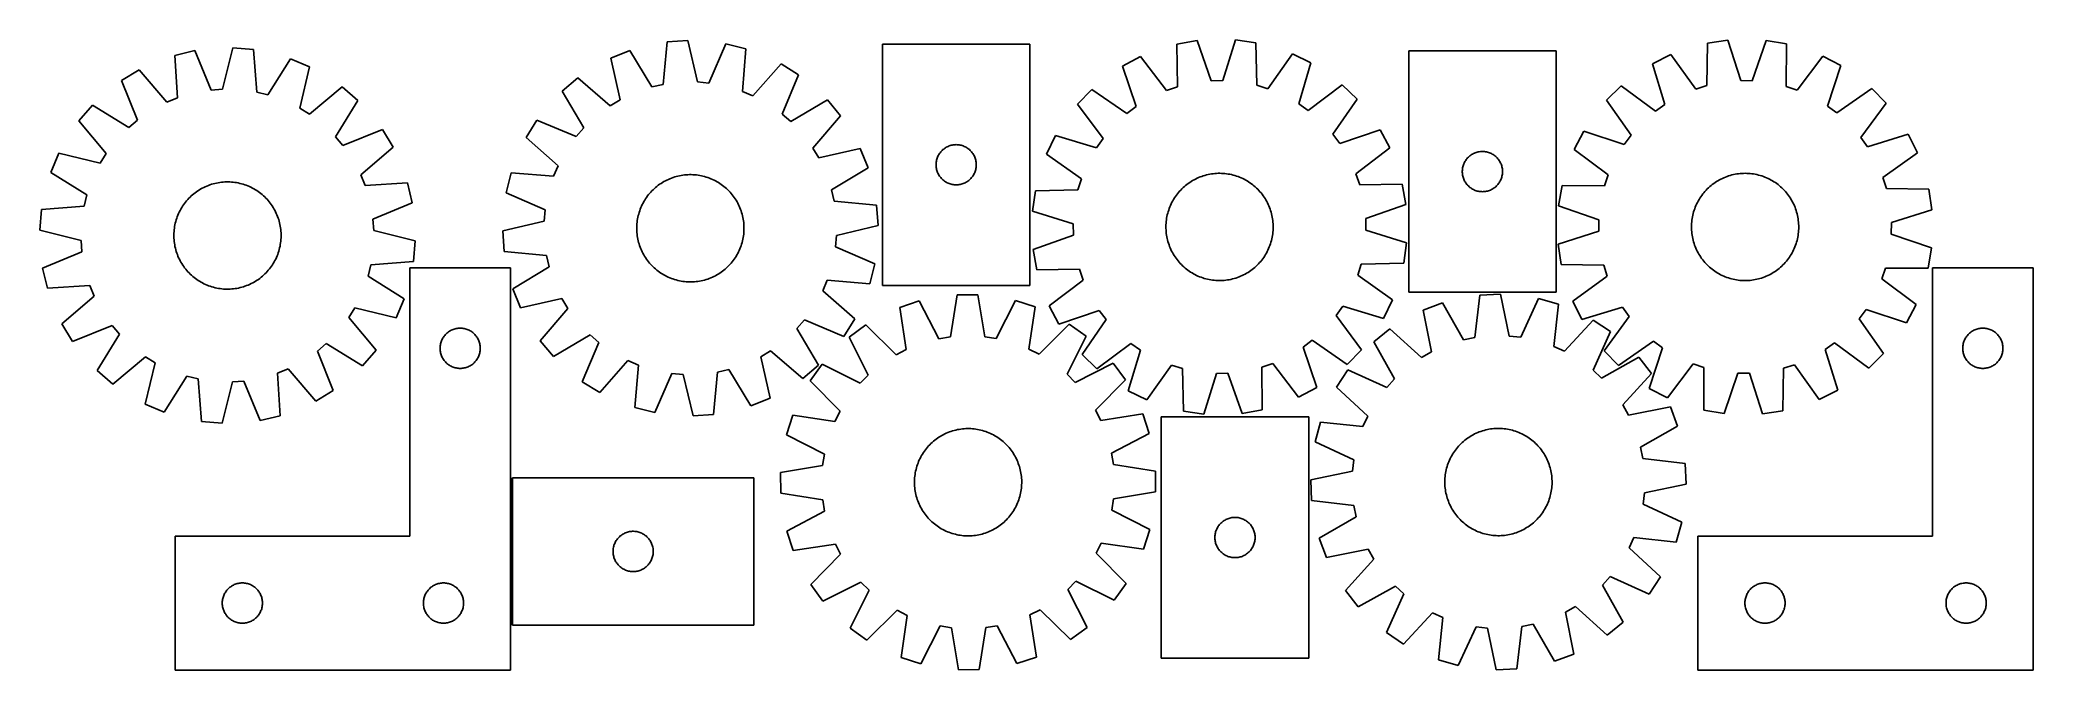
# Model space of a CAD drawing. Header units: millimetres. Extents: x 7 to 1493, y 7 to 477.
import ezdxf

# ---------------------------------------------------------------- set-up
doc = ezdxf.new("R2010")
doc.units = ezdxf.units.MM
doc.layers.add('COMMON', color=5, linetype='CONTINUOUS', true_color=0x0000ff)
doc.layers.add('CUT', color=7, linetype='CONTINUOUS', true_color=0x000000)

msp = doc.modelspace()

# ---------------------------------------------------------------- linework, layer by layer
at = {"layer": 'COMMON'}
msp.add_line((358.423064, 150.032745), (358.423064, 40.032745), dxfattribs=at)
at = {"layer": 'CUT'}
for p, q in [((489.879036, 476.019069), (474.529775, 474.955709)), ((497.175142, 445.103998), (489.879036, 476.019069)), ((869.863414, 476.009172), (854.711947, 473.33268)), ((880.379786, 446.036173), (869.863414, 476.009172)), ((898.397758, 476.516156), (888.952777, 446.188494)), ((913.63474, 474.379591), (898.397758, 476.516156)), ((1265.72667, 476.411747), (1250.506973, 474.155343)), ((1275.410017, 446.15935), (1265.72667, 476.411747)), ((1294.26412, 476.129326), (1283.983941, 446.074498)), ((1309.43618, 473.572149), (1294.26412, 476.129326)), ((122.177847, 468.476521), (107.197265, 464.967573)), ((107.197265, 464.967573), (109.339358, 433.27552)), ((134.33304, 439.129868), (122.177847, 468.476521)), ((150.640675, 470.558162), (142.884544, 439.755286)), ((165.972379, 469.266116), (150.640675, 470.558162)), ((168.46404, 437.599629), (165.972379, 469.266116)), ((193.6854, 462.450377), (176.790269, 435.551877)), ((207.867453, 456.48381), (193.6854, 462.450377)), ((446.718235, 468.553832), (432.448816, 462.799334)), ((432.448816, 462.799334), (439.403353, 431.805638)), ((463.210525, 441.406473), (446.718235, 468.553832)), ((474.529775, 474.955709), (471.566354, 443.329883)), ((518.307672, 473.513377), (505.716373, 444.351177)), ((533.234283, 469.78151), (518.307672, 473.513377)), ((530.620009, 438.12491), (533.234283, 469.78151)), ((635.147483, 473.377223), (635.147483, 293.377223)), ((745.147483, 473.377223), (635.147483, 473.377223)), ((745.147483, 293.377223), (745.147483, 473.377223)), ((827.73084, 464.032913), (814.14802, 456.805357)), ((846.994671, 438.776635), (827.73084, 464.032913)), ((854.711947, 473.33268), (855.101, 441.5707)), ((914.374239, 442.623837), (913.63474, 474.379591)), ((940.929181, 466.044164), (922.574707, 440.119503)), ((954.760177, 459.303683), (940.929181, 466.044164)), ((1137.659881, 468.30423), (1027.659881, 468.30423)), ((1027.659881, 468.30423), (1027.659881, 288.30423)), ((1137.659881, 288.30423), (1137.659881, 468.30423)), ((1223.278972, 465.605384), (1209.501447, 458.756271)), ((1241.836887, 439.825964), (1223.278972, 465.605384)), ((1250.506973, 474.155343), (1250.017394, 442.394753)), ((1309.297085, 441.80809), (1309.43618, 473.572149)), ((1336.489635, 464.484993), (1317.425151, 439.077903)), ((1350.12891, 457.364549), (1336.489635, 464.484993)), ((80.770769, 454.192317), (67.607714, 446.225854)), ((67.607714, 446.225854), (79.438348, 416.746865)), ((101.399659, 430.038153), (80.770769, 454.192317)), ((200.451681, 425.597226), (207.867453, 456.48381)), ((407.976758, 448.116548), (396.183973, 438.234203)), ((432.050854, 427.394274), (407.976758, 448.116548)), ((559.497221, 458.613524), (538.510568, 434.769549)), ((572.540061, 450.451732), (559.497221, 458.613524)), ((560.271312, 421.152371), (572.540061, 450.451732)), ((814.14802, 456.805357), (824.333023, 426.718142)), ((888.952777, 446.188494), (880.379786, 446.036173)), ((945.650414, 428.873649), (954.760177, 459.303683)), ((1209.501447, 458.756271), (1218.850392, 428.398867)), ((1283.983941, 446.074498), (1275.410017, 446.15935)), ((1340.180989, 427.198117), (1350.12891, 457.364549)), ((109.339358, 433.27552), (101.399659, 430.038153)), ((142.884544, 439.755286), (134.33304, 439.129868)), ((176.790269, 435.551877), (168.46404, 437.599629)), ((232.117923, 441.437863), (207.737605, 421.076752)), ((227.164789, 404.297538), (243.762087, 431.380826)), ((243.762087, 431.380826), (232.117923, 441.437863)), ((396.183973, 438.234203), (412.375709, 410.906516)), ((439.403353, 431.805638), (432.050854, 427.394274)), ((471.566354, 443.329883), (463.210525, 441.406473)), ((505.716373, 444.351177), (497.175142, 445.103998)), ((538.510568, 434.769549), (530.620009, 438.12491)), ((594.066502, 431.714651), (566.738816, 415.522915)), ((603.948848, 419.921866), (594.066502, 431.714651)), ((791.361249, 439.623132), (780.676658, 428.551996)), ((817.48686, 421.555835), (791.361249, 439.623132)), ((855.101, 441.5707), (846.994671, 438.776635)), ((922.574707, 440.119503), (914.374239, 442.623837)), ((978.142944, 442.941775), (952.675641, 423.957801)), ((971.146783, 406.131572), (989.21408, 432.257183)), ((989.21408, 432.257183), (978.142944, 442.941775)), ((1186.248161, 442.210862), (1175.261449, 431.439479)), ((1175.261449, 431.439479), (1193.533778, 405.456855)), ((1211.864067, 423.427888), (1186.248161, 442.210862)), ((1250.017394, 442.394753), (1241.836887, 439.825964)), ((1317.425151, 439.077903), (1309.297085, 441.80809)), ((1373.050189, 440.362173), (1347.067565, 422.089844)), ((1383.821572, 429.37546), (1373.050189, 440.362173)), ((45.80436, 427.811741), (35.747323, 416.167577)), ((72.887647, 411.214443), (45.80436, 427.811741)), ((79.438348, 416.746865), (72.887647, 411.214443)), ((207.737605, 421.076752), (200.451681, 425.597226)), ((377.446892, 416.707762), (369.2851, 403.664922)), ((406.746253, 404.439013), (377.446892, 416.707762)), ((566.738816, 415.522915), (560.271312, 421.152371)), ((583.226573, 395.84777), (603.948848, 419.921866)), ((780.676658, 428.551996), (799.660631, 403.084693)), ((824.333023, 426.718142), (817.48686, 421.555835)), ((952.675641, 423.957801), (945.650414, 428.873649)), ((1218.850392, 428.398867), (1211.864067, 423.427888)), ((1347.067565, 422.089844), (1340.180989, 427.198117)), ((1365.038597, 403.759555), (1383.821572, 429.37546)), ((35.747323, 416.167577), (56.108434, 391.787259)), ((232.697211, 397.746837), (227.164789, 404.297538)), ((262.176201, 409.577472), (232.697211, 397.746837)), ((270.142663, 396.414416), (262.176201, 409.577472)), ((369.2851, 403.664922), (393.129075, 382.678269)), ((412.375709, 410.906516), (406.746253, 404.439013)), ((764.314749, 405.169229), (757.574268, 391.338232)), ((794.744784, 396.059466), (764.314749, 405.169229)), ((799.660631, 403.084693), (794.744784, 396.059466)), ((976.309091, 399.285409), (971.146783, 406.131572)), ((1006.396305, 409.470412), (976.309091, 399.285409)), ((1013.623861, 395.887592), (1006.396305, 409.470412)), ((1158.259073, 408.5182), (1151.138629, 394.878925)), ((1188.425505, 398.57028), (1158.259073, 408.5182)), ((1193.533778, 405.456855), (1188.425505, 398.57028)), ((1370.009576, 396.77323), (1365.038597, 403.759555)), ((1400.36698, 406.122175), (1370.009576, 396.77323)), ((1407.216094, 392.34465), (1400.36698, 406.122175)), ((20.701375, 391.917107), (14.734809, 377.735054)), ((51.587959, 384.501335), (20.701375, 391.917107)), ((56.108434, 391.787259), (51.587959, 384.501335)), ((245.988499, 375.785527), (270.142663, 396.414416)), ((587.637938, 388.495271), (583.226573, 395.84777)), ((618.631633, 395.449808), (587.637938, 388.495271)), ((624.386131, 381.180389), (618.631633, 395.449808)), ((675.390514, 386.066435), (675.548518, 386.82254)), ((675.548518, 386.82254), (675.745235, 387.569508)), ((675.745235, 387.569508), (675.980145, 388.305359)), ((675.980145, 388.305359), (676.252624, 389.028142)), ((676.252624, 389.028142), (676.561949, 389.735939)), ((676.561949, 389.735939), (676.907301, 390.426875)), ((676.907301, 390.426875), (677.287764, 391.099115)), ((677.287764, 391.099115), (677.702328, 391.750879)), ((677.702328, 391.750879), (678.149895, 392.380438)), ((678.149895, 392.380438), (678.629276, 392.986121)), ((678.629276, 392.986121), (679.139203, 393.566323)), ((679.139203, 393.566323), (679.678321, 394.119506)), ((679.678321, 394.119506), (680.245201, 394.644202)), ((680.245201, 394.644202), (680.838341, 395.13902)), ((680.838341, 395.13902), (681.456167, 395.602648)), ((681.456167, 395.602648), (682.09704, 396.033857)), ((682.09704, 396.033857), (682.759262, 396.431502)), ((682.759262, 396.431502), (683.441076, 396.79453)), ((683.441076, 396.79453), (684.140675, 397.121977)), ((684.140675, 397.121977), (684.856202, 397.412976)), ((684.856202, 397.412976), (685.585761, 397.666754)), ((685.585761, 397.666754), (686.327416, 397.882639)), ((686.327416, 397.882639), (687.079202, 398.060059)), ((687.079202, 398.060059), (687.839125, 398.198542)), ((687.839125, 398.198542), (688.605168, 398.297722)), ((688.605168, 398.297722), (689.375302, 398.357335)), ((689.375302, 398.357335), (690.147483, 398.377223)), ((690.147483, 398.377223), (690.919665, 398.357335)), ((690.919665, 398.357335), (691.689798, 398.297722)), ((691.689798, 398.297722), (692.455842, 398.198542)), ((692.455842, 398.198542), (693.215764, 398.060059)), ((693.215764, 398.060059), (693.96755, 397.882639)), ((693.96755, 397.882639), (694.709206, 397.666754)), ((694.709206, 397.666754), (695.438764, 397.412976)), ((695.438764, 397.412976), (696.154292, 397.121977)), ((696.154292, 397.121977), (696.85389, 396.79453)), ((696.85389, 396.79453), (697.535704, 396.431502)), ((697.535704, 396.431502), (698.197926, 396.033857)), ((698.197926, 396.033857), (698.8388, 395.602648)), ((698.8388, 395.602648), (699.456625, 395.13902)), ((699.456625, 395.13902), (700.049765, 394.644202)), ((700.049765, 394.644202), (700.616646, 394.119506)), ((700.616646, 394.119506), (701.155764, 393.566323)), ((701.155764, 393.566323), (701.66569, 392.986121)), ((701.66569, 392.986121), (702.145072, 392.380438)), ((702.145072, 392.380438), (702.592638, 391.750879)), ((702.592638, 391.750879), (703.007203, 391.099115)), ((703.007203, 391.099115), (703.387665, 390.426875)), ((703.387665, 390.426875), (703.733017, 389.735939)), ((703.733017, 389.735939), (704.042343, 389.028142)), ((704.042343, 389.028142), (704.314822, 388.305359)), ((704.314822, 388.305359), (704.549731, 387.569508)), ((704.549731, 387.569508), (704.746449, 386.82254)), ((704.746449, 386.82254), (704.904452, 386.066435)), ((757.574268, 391.338232), (783.498929, 372.983759)), ((988.367583, 376.623762), (1013.623861, 395.887592)), ((1069.800162, 386.026122), (1070.214726, 386.677886)), ((1070.214726, 386.677886), (1070.662293, 387.307444)), ((1070.662293, 387.307444), (1071.141674, 387.913128)), ((1071.141674, 387.913128), (1071.651601, 388.49333)), ((1071.651601, 388.49333), (1072.190719, 389.046513)), ((1072.190719, 389.046513), (1072.757599, 389.571209)), ((1072.757599, 389.571209), (1073.350739, 390.066027)), ((1073.350739, 390.066027), (1073.968565, 390.529655)), ((1073.968565, 390.529655), (1074.609438, 390.960864)), ((1074.609438, 390.960864), (1075.27166, 391.358509)), ((1075.27166, 391.358509), (1075.953474, 391.721536)), ((1075.953474, 391.721536), (1076.653073, 392.048984)), ((1076.653073, 392.048984), (1077.3686, 392.339982)), ((1077.3686, 392.339982), (1078.098159, 392.593761)), ((1078.098159, 392.593761), (1078.839814, 392.809646)), ((1078.839814, 392.809646), (1079.5916, 392.987065)), ((1079.5916, 392.987065), (1080.351523, 393.125549)), ((1080.351523, 393.125549), (1081.117566, 393.224728)), ((1081.117566, 393.224728), (1081.8877, 393.284341)), ((1081.8877, 393.284341), (1082.659881, 393.30423)), ((1082.659881, 393.30423), (1083.432063, 393.284341)), ((1083.432063, 393.284341), (1084.202196, 393.224728)), ((1084.202196, 393.224728), (1084.96824, 393.125549)), ((1084.96824, 393.125549), (1085.728162, 392.987065)), ((1085.728162, 392.987065), (1086.479948, 392.809646)), ((1086.479948, 392.809646), (1087.221604, 392.593761)), ((1087.221604, 392.593761), (1087.951162, 392.339982)), ((1087.951162, 392.339982), (1088.66669, 392.048984)), ((1088.66669, 392.048984), (1089.366288, 391.721536)), ((1089.366288, 391.721536), (1090.048102, 391.358509)), ((1090.048102, 391.358509), (1090.710324, 390.960864)), ((1090.710324, 390.960864), (1091.351198, 390.529655)), ((1091.351198, 390.529655), (1091.969023, 390.066027)), ((1091.969023, 390.066027), (1092.562163, 389.571209)), ((1092.562163, 389.571209), (1093.129044, 389.046513)), ((1093.129044, 389.046513), (1093.668162, 388.49333)), ((1093.668162, 388.49333), (1094.178088, 387.913128)), ((1094.178088, 387.913128), (1094.65747, 387.307444)), ((1094.65747, 387.307444), (1095.105036, 386.677886)), ((1095.105036, 386.677886), (1095.519601, 386.026122)), ((1151.138629, 394.878925), (1176.545719, 375.814441)), ((1381.436673, 373.786735), (1407.216094, 392.34465)), ((14.734809, 377.735054), (41.633309, 360.839923)), ((249.225867, 367.845828), (245.988499, 375.785527)), ((358.117114, 377.401984), (354.385247, 362.475373)), ((389.773714, 374.78771), (358.117114, 377.401984)), ((393.129075, 382.678269), (389.773714, 374.78771)), ((473.201979, 371.412173), (474.32247, 371.98095)), ((474.32247, 371.98095), (475.460273, 372.514251)), ((475.460273, 372.514251), (476.614267, 373.011549)), ((476.614267, 373.011549), (477.783312, 373.472354)), ((477.783312, 373.472354), (478.966254, 373.896211)), ((478.966254, 373.896211), (480.161926, 374.282702)), ((480.161926, 374.282702), (481.369148, 374.631445)), ((481.369148, 374.631445), (482.586729, 374.942096)), ((482.586729, 374.942096), (483.813466, 375.214349)), ((483.813466, 375.214349), (485.04815, 375.447934)), ((485.04815, 375.447934), (486.289562, 375.642623)), ((486.289562, 375.642623), (487.536477, 375.798221)), ((487.536477, 375.798221), (488.787664, 375.914576)), ((488.787664, 375.914576), (490.041888, 375.991573)), ((490.041888, 375.991573), (491.297912, 376.029136)), ((491.297912, 376.029136), (492.554495, 376.027227)), ((492.554495, 376.027227), (493.810399, 375.98585)), ((493.810399, 375.98585), (495.064384, 375.905043)), ((495.064384, 375.905043), (496.315211, 375.784888)), ((496.315211, 375.784888), (497.561648, 375.625503)), ((497.561648, 375.625503), (498.802462, 375.427045)), ((498.802462, 375.427045), (500.036431, 375.18971)), ((500.036431, 375.18971), (501.262336, 374.913733)), ((501.262336, 374.913733), (502.478968, 374.599384)), ((502.478968, 374.599384), (503.685125, 374.246976)), ((503.685125, 374.246976), (504.879617, 373.856855)), ((504.879617, 373.856855), (506.061267, 373.429407)), ((506.061267, 373.429407), (507.228906, 372.965053)), ((507.228906, 372.965053), (508.381384, 372.464252)), ((508.381384, 372.464252), (509.517563, 371.927498)), ((509.517563, 371.927498), (510.636321, 371.35532)), ((597.238772, 364.688098), (624.386131, 381.180389)), ((675.152456, 383.763442), (675.19222, 384.534855)), ((675.152456, 382.991005), (675.152456, 383.763442)), ((675.19222, 382.219591), (675.152456, 382.991005)), ((675.19222, 384.534855), (675.271643, 385.303199)), ((675.271643, 381.451248), (675.19222, 382.219591)), ((675.271643, 385.303199), (675.390514, 386.066435)), ((675.390514, 380.688012), (675.271643, 381.451248)), ((675.548518, 379.931907), (675.390514, 380.688012)), ((675.745235, 379.184939), (675.548518, 379.931907)), ((675.980145, 378.449088), (675.745235, 379.184939)), ((676.252624, 377.726305), (675.980145, 378.449088)), ((676.561949, 377.018508), (676.252624, 377.726305)), ((676.907301, 376.327572), (676.561949, 377.018508)), ((677.287764, 375.655331), (676.907301, 376.327572)), ((677.702328, 375.003568), (677.287764, 375.655331)), ((678.149895, 374.374009), (677.702328, 375.003568)), ((678.629276, 373.768326), (678.149895, 374.374009)), ((679.139203, 373.188123), (678.629276, 373.768326)), ((679.678321, 372.634941), (679.139203, 373.188123)), ((680.245201, 372.110244), (679.678321, 372.634941)), ((680.838341, 371.615426), (680.245201, 372.110244)), ((700.049765, 372.110244), (699.456625, 371.615426)), ((700.616646, 372.634941), (700.049765, 372.110244)), ((701.155764, 373.188123), (700.616646, 372.634941)), ((701.66569, 373.768326), (701.155764, 373.188123)), ((702.145072, 374.374009), (701.66569, 373.768326)), ((702.592638, 375.003568), (702.145072, 374.374009)), ((703.007203, 375.655331), (702.592638, 375.003568)), ((703.387665, 376.327572), (703.007203, 375.655331)), ((703.733017, 377.018508), (703.387665, 376.327572)), ((704.042343, 377.726305), (703.733017, 377.018508)), ((704.314822, 378.449088), (704.042343, 377.726305)), ((704.549731, 379.184939), (704.314822, 378.449088)), ((704.746449, 379.931907), (704.549731, 379.184939)), ((704.904452, 380.688012), (704.746449, 379.931907)), ((704.904452, 386.066435), (705.023323, 385.303199)), ((705.023323, 381.451248), (704.904452, 380.688012)), ((705.023323, 385.303199), (705.102746, 384.534855)), ((705.102746, 382.219591), (705.023323, 381.451248)), ((705.102746, 384.534855), (705.14251, 383.763442)), ((705.14251, 382.991005), (705.102746, 382.219591)), ((705.14251, 383.763442), (705.14251, 382.991005)), ((783.498929, 372.983759), (780.994595, 364.783291)), ((866.44294, 371.560867), (867.53804, 372.177116)), ((867.53804, 372.177116), (868.651956, 372.758663)), ((868.651956, 372.758663), (869.78359, 373.304934)), ((869.78359, 373.304934), (870.931824, 373.81539)), ((870.931824, 373.81539), (872.095525, 374.289527)), ((872.095525, 374.289527), (873.273546, 374.726877)), ((873.273546, 374.726877), (874.464722, 375.12701)), ((874.464722, 375.12701), (875.667879, 375.489529)), ((875.667879, 375.489529), (876.881829, 375.814077)), ((876.881829, 375.814077), (878.105375, 376.100333)), ((878.105375, 376.100333), (879.337308, 376.348017)), ((879.337308, 376.348017), (880.576414, 376.556881)), ((880.576414, 376.556881), (881.821468, 376.726722)), ((881.821468, 376.726722), (883.071243, 376.857371)), ((883.071243, 376.857371), (884.324506, 376.948699)), ((884.324506, 376.948699), (885.580018, 377.000615)), ((885.580018, 377.000615), (886.836542, 377.01307)), ((886.836542, 377.01307), (888.092836, 376.98605)), ((888.092836, 376.98605), (889.347663, 376.919582)), ((889.347663, 376.919582), (890.599782, 376.813732)), ((890.599782, 376.813732), (891.847959, 376.668605)), ((891.847959, 376.668605), (893.090961, 376.484342)), ((893.090961, 376.484342), (894.327562, 376.261127)), ((894.327562, 376.261127), (895.556541, 375.99918)), ((895.556541, 375.99918), (896.776686, 375.698758)), ((896.776686, 375.698758), (897.986792, 375.36016)), ((897.986792, 375.36016), (899.185666, 374.983717)), ((899.185666, 374.983717), (900.372124, 374.569804)), ((900.372124, 374.569804), (901.544995, 374.118826)), ((901.544995, 374.118826), (902.703122, 373.631231)), ((902.703122, 373.631231), (903.845361, 373.107498)), ((903.845361, 373.107498), (904.970586, 372.548146)), ((904.970586, 372.548146), (906.077686, 371.953725)), ((906.077686, 371.953725), (907.165569, 371.324823)), ((991.161648, 368.517433), (988.367583, 376.623762)), ((1067.664854, 378.690449), (1067.704618, 379.461862)), ((1067.664854, 377.918011), (1067.664854, 378.690449)), ((1067.704618, 377.146598), (1067.664854, 377.918011)), ((1067.704618, 379.461862), (1067.784041, 380.230205)), ((1067.784041, 376.378255), (1067.704618, 377.146598)), ((1067.784041, 380.230205), (1067.902912, 380.993442)), ((1067.902912, 375.615019), (1067.784041, 376.378255)), ((1067.902912, 380.993442), (1068.060916, 381.749546)), ((1068.060916, 374.858914), (1067.902912, 375.615019)), ((1068.060916, 381.749546), (1068.257633, 382.496515)), ((1068.257633, 374.111946), (1068.060916, 374.858914)), ((1068.257633, 382.496515), (1068.492543, 383.232366)), ((1068.492543, 373.376094), (1068.257633, 374.111946)), ((1068.492543, 383.232366), (1068.765022, 383.955149)), ((1068.765022, 372.653312), (1068.492543, 373.376094)), ((1068.765022, 383.955149), (1069.074347, 384.662946)), ((1069.074347, 371.945514), (1068.765022, 372.653312)), ((1069.074347, 384.662946), (1069.419699, 385.353881)), ((1069.419699, 371.254579), (1069.074347, 371.945514)), ((1069.419699, 385.353881), (1069.800162, 386.026122)), ((1095.519601, 386.026122), (1095.900063, 385.353881)), ((1095.900063, 385.353881), (1096.245415, 384.662946)), ((1096.245415, 371.945514), (1095.900063, 371.254579)), ((1096.245415, 384.662946), (1096.554741, 383.955149)), ((1096.554741, 372.653312), (1096.245415, 371.945514)), ((1096.554741, 383.955149), (1096.82722, 383.232366)), ((1096.82722, 373.376094), (1096.554741, 372.653312)), ((1096.82722, 383.232366), (1097.062129, 382.496515)), ((1097.062129, 374.111946), (1096.82722, 373.376094)), ((1097.062129, 382.496515), (1097.258847, 381.749546)), ((1097.258847, 374.858914), (1097.062129, 374.111946)), ((1097.258847, 381.749546), (1097.41685, 380.993442)), ((1097.41685, 375.615019), (1097.258847, 374.858914)), ((1097.41685, 380.993442), (1097.535721, 380.230205)), ((1097.535721, 376.378255), (1097.41685, 375.615019)), ((1097.535721, 380.230205), (1097.615144, 379.461862)), ((1097.615144, 377.146598), (1097.535721, 376.378255)), ((1097.615144, 379.461862), (1097.654908, 378.690449)), ((1097.654908, 377.918011), (1097.615144, 377.146598)), ((1097.654908, 378.690449), (1097.654908, 377.918011)), ((1176.545719, 375.814441), (1173.815532, 367.686376)), ((1258.325864, 371.477648), (1259.418643, 372.098004)), ((1259.418643, 372.098004), (1260.530369, 372.683729)), ((1260.530369, 372.683729), (1261.659943, 373.234244)), ((1261.659943, 373.234244), (1262.806253, 373.749007)), ((1262.806253, 373.749007), (1263.968166, 374.22751)), ((1263.968166, 374.22751), (1265.144536, 374.669279)), ((1265.144536, 374.669279), (1266.334202, 375.073881)), ((1266.334202, 375.073881), (1267.53599, 375.440914)), ((1267.53599, 375.440914), (1268.748713, 375.770017)), ((1268.748713, 375.770017), (1269.971175, 376.060865)), ((1269.971175, 376.060865), (1271.20217, 376.313171)), ((1271.20217, 376.313171), (1272.440483, 376.526686)), ((1272.440483, 376.526686), (1273.684891, 376.7012)), ((1273.684891, 376.7012), (1274.934167, 376.836539)), ((1274.934167, 376.836539), (1276.187077, 376.932571)), ((1276.187077, 376.932571), (1277.442386, 376.989201)), ((1277.442386, 376.989201), (1278.698854, 377.006373)), ((1278.698854, 377.006373), (1279.955242, 376.984069)), ((1279.955242, 376.984069), (1281.210308, 376.922313)), ((1281.210308, 376.922313), (1282.462816, 376.821164)), ((1282.462816, 376.821164), (1283.711529, 376.680723)), ((1283.711529, 376.680723), (1284.955214, 376.501128)), ((1284.955214, 376.501128), (1286.192644, 376.282557)), ((1286.192644, 376.282557), (1287.422598, 376.025225)), ((1287.422598, 376.025225), (1288.643862, 375.729387)), ((1288.643862, 375.729387), (1289.855232, 375.395333)), ((1289.855232, 375.395333), (1291.05551, 375.023394)), ((1291.05551, 375.023394), (1292.243513, 374.613937)), ((1292.243513, 374.613937), (1293.418069, 374.167367)), ((1293.418069, 374.167367), (1294.578018, 373.684122)), ((1294.578018, 373.684122), (1295.722216, 373.164682)), ((1295.722216, 373.164682), (1296.849533, 372.609557)), ((1296.849533, 372.609557), (1297.958857, 372.019297)), ((1297.958857, 372.019297), (1299.049093, 371.394483)), ((1384.005462, 365.606228), (1381.436673, 373.786735)), ((41.633309, 360.839923), (39.585556, 352.513694)), ((116.09135, 356.524718), (116.920157, 357.469222)), ((116.920157, 357.469222), (117.778221, 358.387226)), ((117.778221, 358.387226), (118.664698, 359.277824)), ((118.664698, 359.277824), (119.578712, 360.140139)), ((119.578712, 360.140139), (120.51936, 360.973318)), ((120.51936, 360.973318), (121.485715, 361.776539)), ((121.485715, 361.776539), (122.476823, 362.54901)), ((122.476823, 362.54901), (123.491706, 363.289969)), ((123.491706, 363.289969), (124.529362, 363.998683)), ((124.529362, 363.998683), (125.588768, 364.674455)), ((125.588768, 364.674455), (126.668877, 365.316616)), ((126.668877, 365.316616), (127.768624, 365.924533)), ((127.768624, 365.924533), (128.886923, 366.497607)), ((128.886923, 366.497607), (130.022672, 367.035271)), ((130.022672, 367.035271), (131.174748, 367.536994)), ((131.174748, 367.536994), (132.342016, 368.002283)), ((132.342016, 368.002283), (133.523322, 368.430678)), ((133.523322, 368.430678), (134.717502, 368.821755)), ((134.717502, 368.821755), (135.923376, 369.175129)), ((135.923376, 369.175129), (137.139756, 369.490452)), ((137.139756, 369.490452), (138.365439, 369.767411)), ((138.365439, 369.767411), (139.599218, 370.005734)), ((139.599218, 370.005734), (140.839873, 370.205186)), ((140.839873, 370.205186), (142.086181, 370.365569)), ((142.086181, 370.365569), (143.336912, 370.486726)), ((143.336912, 370.486726), (144.590832, 370.568536)), ((144.590832, 370.568536), (145.846702, 370.61092)), ((145.846702, 370.61092), (147.103284, 370.613835)), ((147.103284, 370.613835), (148.359337, 370.577278)), ((148.359337, 370.577278), (149.613623, 370.501286)), ((149.613623, 370.501286), (150.864902, 370.385933)), ((150.864902, 370.385933), (152.111941, 370.231333)), ((152.111941, 370.231333), (153.353509, 370.037639)), ((153.353509, 370.037639), (154.588379, 369.805042)), ((154.588379, 369.805042), (155.815335, 369.533772)), ((155.815335, 369.533772), (157.033164, 369.224096)), ((157.033164, 369.224096), (158.240665, 368.87632)), ((158.240665, 368.87632), (159.436646, 368.490787)), ((159.436646, 368.490787), (160.619927, 368.067877)), ((160.619927, 368.067877), (161.78934, 367.608009)), ((161.78934, 367.608009), (162.943732, 367.111635)), ((162.943732, 367.111635), (164.081962, 366.579246)), ((164.081962, 366.579246), (165.202908, 366.011366)), ((165.202908, 366.011366), (166.305464, 365.408558)), ((166.305464, 365.408558), (167.388541, 364.771414)), ((167.388541, 364.771414), (168.45107, 364.100565)), ((168.45107, 364.100565), (169.492003, 363.396672)), ((169.492003, 363.396672), (170.510312, 362.66043)), ((170.510312, 362.66043), (171.504993, 361.892565)), ((171.504993, 361.892565), (172.475064, 361.093835)), ((172.475064, 361.093835), (173.419568, 360.265029)), ((173.419568, 360.265029), (174.337572, 359.406964)), ((174.337572, 359.406964), (175.228171, 358.520488)), ((175.228171, 358.520488), (176.090485, 357.606474)), ((176.090485, 357.606474), (176.923664, 356.665826)), ((280.917919, 369.987921), (249.225867, 367.845828)), ((284.426867, 355.007339), (280.917919, 369.987921)), ((354.385247, 362.475373), (383.547447, 349.884074)), ((457.15034, 355.904255), (457.791636, 356.984878)), ((457.791636, 356.984878), (458.466559, 358.044824)), ((458.466559, 358.044824), (459.174442, 359.083048)), ((459.174442, 359.083048), (459.914587, 360.098524)), ((459.914587, 360.098524), (460.686264, 361.09025)), ((460.686264, 361.09025), (461.488712, 362.057248)), ((461.488712, 362.057248), (462.321137, 362.998564)), ((462.321137, 362.998564), (463.182719, 363.913268)), ((463.182719, 363.913268), (464.072608, 364.800457)), ((464.072608, 364.800457), (464.989924, 365.659257)), ((464.989924, 365.659257), (465.933764, 366.488819)), ((465.933764, 366.488819), (466.903195, 367.288326)), ((466.903195, 367.288326), (467.897261, 368.056987)), ((467.897261, 368.056987), (468.91498, 368.794044)), ((468.91498, 368.794044), (469.955349, 369.498771)), ((469.955349, 369.498771), (471.01734, 370.170471)), ((471.01734, 370.170471), (472.099907, 370.808482)), ((472.099907, 370.808482), (473.201979, 371.412173)), ((510.636321, 371.35532), (511.736554, 370.748284)), ((511.736554, 370.748284), (512.817177, 370.106988)), ((512.817177, 370.106988), (513.877124, 369.432065)), ((513.877124, 369.432065), (514.915347, 368.724182)), ((514.915347, 368.724182), (515.930823, 367.984037)), ((515.930823, 367.984037), (516.92255, 367.21236)), ((516.92255, 367.21236), (517.889548, 366.409912)), ((517.889548, 366.409912), (518.830863, 365.577487)), ((518.830863, 365.577487), (519.745567, 364.715905)), ((519.745567, 364.715905), (520.632757, 363.826016)), ((520.632757, 363.826016), (521.491556, 362.9087)), ((521.491556, 362.9087), (522.321119, 361.96486)), ((522.321119, 361.96486), (523.120625, 360.995429)), ((523.120625, 360.995429), (523.889286, 360.001363)), ((523.889286, 360.001363), (524.626344, 358.983644)), ((524.626344, 358.983644), (525.33107, 357.943275)), ((525.33107, 357.943275), (526.00277, 356.881283)), ((526.00277, 356.881283), (526.640781, 355.798717)), ((599.162182, 356.33227), (597.238772, 364.688098)), ((681.456167, 371.151798), (680.838341, 371.615426)), ((682.09704, 370.72059), (681.456167, 371.151798)), ((682.759262, 370.322945), (682.09704, 370.72059)), ((683.441076, 369.959917), (682.759262, 370.322945)), ((684.140675, 369.63247), (683.441076, 369.959917)), ((684.856202, 369.341471), (684.140675, 369.63247)), ((685.585761, 369.087693), (684.856202, 369.341471)), ((686.327416, 368.871808), (685.585761, 369.087693)), ((687.079202, 368.694388), (686.327416, 368.871808)), ((687.839125, 368.555905), (687.079202, 368.694388)), ((688.605168, 368.456725), (687.839125, 368.555905)), ((689.375302, 368.397112), (688.605168, 368.456725)), ((690.147483, 368.377223), (689.375302, 368.397112)), ((690.919665, 368.397112), (690.147483, 368.377223)), ((691.689798, 368.456725), (690.919665, 368.397112)), ((692.455842, 368.555905), (691.689798, 368.456725)), ((693.215764, 368.694388), (692.455842, 368.555905)), ((693.96755, 368.871808), (693.215764, 368.694388)), ((694.709206, 369.087693), (693.96755, 368.871808)), ((695.438764, 369.341471), (694.709206, 369.087693)), ((696.154292, 369.63247), (695.438764, 369.341471)), ((696.85389, 369.959917), (696.154292, 369.63247)), ((697.535704, 370.322945), (696.85389, 369.959917)), ((698.197926, 370.72059), (697.535704, 370.322945)), ((698.8388, 371.151798), (698.197926, 370.72059)), ((699.456625, 371.615426), (698.8388, 371.151798)), ((749.238841, 364.043792), (747.102276, 348.806809)), ((780.994595, 364.783291), (749.238841, 364.043792)), ((851.664707, 356.486738), (852.293609, 357.574621)), ((852.293609, 357.574621), (852.956373, 358.642212)), ((852.956373, 358.642212), (853.652343, 359.688459)), ((853.652343, 359.688459), (854.380833, 360.712329)), ((854.380833, 360.712329), (855.141124, 361.712811)), ((855.141124, 361.712811), (855.932466, 362.688918)), ((855.932466, 362.688918), (856.754078, 363.639687)), ((856.754078, 363.639687), (857.605148, 364.564179)), ((857.605148, 364.564179), (858.484838, 365.461482)), ((858.484838, 365.461482), (859.392278, 366.33071)), ((859.392278, 366.33071), (860.326574, 367.171007)), ((860.326574, 367.171007), (861.286804, 367.981542)), ((861.286804, 367.981542), (862.272018, 368.761515)), ((862.272018, 368.761515), (863.281247, 369.510157)), ((863.281247, 369.510157), (864.313493, 370.226729)), ((864.313493, 370.226729), (865.367737, 370.910524)), ((865.367737, 370.910524), (866.44294, 371.560867)), ((907.165569, 371.324823), (908.233161, 370.662059)), ((908.233161, 370.662059), (909.279407, 369.966089)), ((909.279407, 369.966089), (910.303277, 369.237599)), ((910.303277, 369.237599), (911.303759, 368.477308)), ((911.303759, 368.477308), (912.279866, 367.685966)), ((912.279866, 367.685966), (913.230635, 366.864355)), ((913.230635, 366.864355), (914.155127, 366.013284)), ((914.155127, 366.013284), (915.05243, 365.133594)), ((915.05243, 365.133594), (915.921659, 364.226154)), ((915.921659, 364.226154), (916.761955, 363.291858)), ((916.761955, 363.291858), (917.57249, 362.331629)), ((917.57249, 362.331629), (918.352463, 361.346414)), ((918.352463, 361.346414), (919.101105, 360.337185)), ((919.101105, 360.337185), (919.817677, 359.30494)), ((919.817677, 359.30494), (920.501472, 358.250695)), ((920.501472, 358.250695), (921.151815, 357.175492)), ((921.151815, 357.175492), (921.768064, 356.080392)), ((1022.923628, 368.906485), (991.161648, 368.517433)), ((1025.600121, 353.755018), (1022.923628, 368.906485)), ((1069.800162, 370.582338), (1069.419699, 371.254579)), ((1070.214726, 369.930574), (1069.800162, 370.582338)), ((1070.662293, 369.301016), (1070.214726, 369.930574)), ((1071.141674, 368.695332), (1070.662293, 369.301016)), ((1071.651601, 368.11513), (1071.141674, 368.695332)), ((1072.190719, 367.561947), (1071.651601, 368.11513)), ((1072.757599, 367.037251), (1072.190719, 367.561947)), ((1073.350739, 366.542433), (1072.757599, 367.037251)), ((1073.968565, 366.078805), (1073.350739, 366.542433)), ((1074.609438, 365.647597), (1073.968565, 366.078805)), ((1075.27166, 365.249952), (1074.609438, 365.647597)), ((1075.953474, 364.886924), (1075.27166, 365.249952)), ((1076.653073, 364.559477), (1075.953474, 364.886924)), ((1077.3686, 364.268478), (1076.653073, 364.559477)), ((1078.098159, 364.014699), (1077.3686, 364.268478)), ((1078.839814, 363.798814), (1078.098159, 364.014699)), ((1079.5916, 363.621395), (1078.839814, 363.798814)), ((1080.351523, 363.482912), (1079.5916, 363.621395)), ((1081.117566, 363.383732), (1080.351523, 363.482912)), ((1081.8877, 363.324119), (1081.117566, 363.383732)), ((1082.659881, 363.30423), (1081.8877, 363.324119)), ((1083.432063, 363.324119), (1082.659881, 363.30423)), ((1084.202196, 363.383732), (1083.432063, 363.324119)), ((1084.96824, 363.482912), (1084.202196, 363.383732)), ((1085.728162, 363.621395), (1084.96824, 363.482912)), ((1086.479948, 363.798814), (1085.728162, 363.621395)), ((1087.221604, 364.014699), (1086.479948, 363.798814)), ((1087.951162, 364.268478), (1087.221604, 364.014699)), ((1088.66669, 364.559477), (1087.951162, 364.268478)), ((1089.366288, 364.886924), (1088.66669, 364.559477)), ((1090.048102, 365.249952), (1089.366288, 364.886924)), ((1090.710324, 365.647597), (1090.048102, 365.249952)), ((1091.351198, 366.078805), (1090.710324, 365.647597)), ((1091.969023, 366.542433), (1091.351198, 366.078805)), ((1092.562163, 367.037251), (1091.969023, 366.542433)), ((1093.129044, 367.561947), (1092.562163, 367.037251)), ((1093.668162, 368.11513), (1093.129044, 367.561947)), ((1094.178088, 368.695332), (1093.668162, 368.11513)), ((1094.65747, 369.301016), (1094.178088, 368.695332)), ((1095.105036, 369.930574), (1094.65747, 369.301016)), ((1095.519601, 370.582338), (1095.105036, 369.930574)), ((1095.900063, 371.254579), (1095.519601, 370.582338)), ((1142.051473, 367.82547), (1139.494296, 352.65341)), ((1173.815532, 367.686376), (1142.051473, 367.82547)), ((1243.604325, 356.348147), (1244.229139, 357.438383)), ((1244.229139, 357.438383), (1244.88789, 358.508455)), ((1244.88789, 358.508455), (1245.579927, 359.557307)), ((1245.579927, 359.557307), (1246.304569, 360.583904)), ((1246.304569, 360.583904), (1247.061099, 361.587234)), ((1247.061099, 361.587234), (1247.84877, 362.566305)), ((1247.84877, 362.566305), (1248.666807, 363.520151)), ((1248.666807, 363.520151), (1249.514401, 364.447832)), ((1249.514401, 364.447832), (1250.390716, 365.348431)), ((1250.390716, 365.348431), (1251.294887, 366.22106)), ((1251.294887, 366.22106), (1252.226022, 367.064858)), ((1252.226022, 367.064858), (1253.183201, 367.878992)), ((1253.183201, 367.878992), (1254.165481, 368.662658)), ((1254.165481, 368.662658), (1255.171892, 369.415084)), ((1255.171892, 369.415084), (1256.20144, 370.135526)), ((1256.20144, 370.135526), (1257.25311, 370.823274)), ((1257.25311, 370.823274), (1258.325864, 371.477648)), ((1299.049093, 371.394483), (1300.119165, 370.735732)), ((1300.119165, 370.735732), (1301.168017, 370.043694)), ((1301.168017, 370.043694), (1302.194614, 369.319053)), ((1302.194614, 369.319053), (1303.197943, 368.562523)), ((1303.197943, 368.562523), (1304.177014, 367.774851)), ((1304.177014, 367.774851), (1305.130861, 366.956815)), ((1305.130861, 366.956815), (1306.058541, 366.109221)), ((1306.058541, 366.109221), (1306.95914, 365.232906)), ((1306.95914, 365.232906), (1307.83177, 364.328735)), ((1307.83177, 364.328735), (1308.675567, 363.3976)), ((1308.675567, 363.3976), (1309.489701, 362.440421)), ((1309.489701, 362.440421), (1310.273368, 361.458141)), ((1310.273368, 361.458141), (1311.025793, 360.45173)), ((1311.025793, 360.45173), (1311.746235, 359.422181)), ((1311.746235, 359.422181), (1312.433983, 358.370511)), ((1312.433983, 358.370511), (1313.088358, 357.297758)), ((1313.088358, 357.297758), (1313.708714, 356.204979)), ((1415.766052, 365.116649), (1384.005462, 365.606228)), ((1418.022457, 349.896952), (1415.766052, 365.116649)), ((7.91907, 350.022033), (6.627023, 334.690329)), ((39.585556, 352.513694), (7.91907, 350.022033)), ((107.96109, 341.082817), (108.308866, 342.290318)), ((108.308866, 342.290318), (108.694399, 343.4863)), ((108.694399, 343.4863), (109.117308, 344.669581)), ((109.117308, 344.669581), (109.577177, 345.838994)), ((109.577177, 345.838994), (110.073551, 346.993386)), ((110.073551, 346.993386), (110.60594, 348.131616)), ((110.60594, 348.131616), (111.173819, 349.252562)), ((111.173819, 349.252562), (111.776628, 350.355118)), ((111.776628, 350.355118), (112.413771, 351.438194)), ((112.413771, 351.438194), (113.084621, 352.500723)), ((113.084621, 352.500723), (113.788514, 353.541656)), ((113.788514, 353.541656), (114.524756, 354.559966)), ((114.524756, 354.559966), (115.292621, 355.554647)), ((115.292621, 355.554647), (116.09135, 356.524718)), ((176.923664, 356.665826), (177.726885, 355.69947)), ((177.726885, 355.69947), (178.499357, 354.708362)), ((178.499357, 354.708362), (179.240315, 353.693479)), ((179.240315, 353.693479), (179.94903, 352.655823)), ((179.94903, 352.655823), (180.624801, 351.596418)), ((180.624801, 351.596418), (181.266962, 350.516309)), ((181.266962, 350.516309), (181.874879, 349.416562)), ((181.874879, 349.416562), (182.447953, 348.298262)), ((182.447953, 348.298262), (182.985617, 347.162514)), ((182.985617, 347.162514), (183.487341, 346.010437)), ((183.487341, 346.010437), (183.95263, 344.84317)), ((183.95263, 344.84317), (184.381024, 343.661864)), ((184.381024, 343.661864), (184.772101, 342.467684)), ((184.772101, 342.467684), (185.125476, 341.261809)), ((255.080214, 342.852146), (284.426867, 355.007339)), ((255.705632, 334.300642), (255.080214, 342.852146)), ((383.547447, 349.884074), (382.794626, 341.342842)), ((452.273121, 341.729348), (452.471579, 342.970163)), ((452.471579, 342.970163), (452.708914, 344.204132)), ((452.708914, 344.204132), (452.984891, 345.430037)), ((452.984891, 345.430037), (453.29924, 346.646668)), ((453.29924, 346.646668), (453.651648, 347.852826)), ((453.651648, 347.852826), (454.041769, 349.047318)), ((454.041769, 349.047318), (454.469217, 350.228967)), ((454.469217, 350.228967), (454.933571, 351.396607)), ((454.933571, 351.396607), (455.434372, 352.549085)), ((455.434372, 352.549085), (455.971126, 353.685263)), ((455.971126, 353.685263), (456.543304, 354.804021)), ((456.543304, 354.804021), (457.15034, 355.904255)), ((526.640781, 355.798717), (527.244473, 354.696645)), ((527.244473, 354.696645), (527.813249, 353.576154)), ((527.813249, 353.576154), (528.34655, 352.438351)), ((528.34655, 352.438351), (528.843848, 351.284357)), ((528.843848, 351.284357), (529.304653, 350.115312)), ((529.304653, 350.115312), (529.72851, 348.93237)), ((529.72851, 348.93237), (530.115001, 347.736698)), ((530.115001, 347.736698), (530.463744, 346.529476)), ((530.463744, 346.529476), (530.774395, 345.311895)), ((530.774395, 345.311895), (531.046648, 344.085158)), ((531.046648, 344.085158), (531.280234, 342.850474)), ((531.280234, 342.850474), (531.474922, 341.609062)), ((630.788008, 353.368849), (599.162182, 356.33227)), ((631.851369, 338.019588), (630.788008, 353.368849)), ((747.102276, 348.806809), (777.429938, 339.361829)), ((846.8047, 341.008834), (846.949827, 342.25701)), ((846.949827, 342.25701), (847.13409, 343.500012)), ((847.13409, 343.500012), (847.357305, 344.736613)), ((847.357305, 344.736613), (847.619252, 345.965593)), ((847.619252, 345.965593), (847.919674, 347.185738)), ((847.919674, 347.185738), (848.258272, 348.395844)), ((848.258272, 348.395844), (848.634715, 349.594718)), ((848.634715, 349.594718), (849.048628, 350.781176)), ((849.048628, 350.781176), (849.499606, 351.954047)), ((849.499606, 351.954047), (849.987201, 353.112173)), ((849.987201, 353.112173), (850.510934, 354.254413)), ((850.510934, 354.254413), (851.070286, 355.379638)), ((851.070286, 355.379638), (851.664707, 356.486738)), ((921.768064, 356.080392), (922.349611, 354.966476)), ((922.349611, 354.966476), (922.895882, 353.834842)), ((922.895882, 353.834842), (923.406338, 352.686608)), ((923.406338, 352.686608), (923.880475, 351.522907)), ((923.880475, 351.522907), (924.317826, 350.344887)), ((924.317826, 350.344887), (924.717958, 349.15371)), ((924.717958, 349.15371), (925.080477, 347.950553)), ((925.080477, 347.950553), (925.405025, 346.736603)), ((925.405025, 346.736603), (925.691282, 345.513057)), ((925.691282, 345.513057), (925.938965, 344.281124)), ((925.938965, 344.281124), (926.14783, 343.042018)), ((926.14783, 343.042018), (926.31767, 341.796964)), ((995.627122, 343.238646), (1025.600121, 353.755018)), ((995.779442, 334.665655), (995.627122, 343.238646)), ((1139.494296, 352.65341), (1169.549124, 342.373232)), ((1169.549124, 342.373232), (1169.464272, 333.799308)), ((1238.802458, 340.852107), (1238.942899, 342.100819)), ((1238.942899, 342.100819), (1239.122493, 343.344504)), ((1239.122493, 343.344504), (1239.341065, 344.581935)), ((1239.341065, 344.581935), (1239.598396, 345.811889)), ((1239.598396, 345.811889), (1239.894235, 347.033153)), ((1239.894235, 347.033153), (1240.228289, 348.244522)), ((1240.228289, 348.244522), (1240.600228, 349.4448)), ((1240.600228, 349.4448), (1241.009684, 350.632804)), ((1241.009684, 350.632804), (1241.456255, 351.807359)), ((1241.456255, 351.807359), (1241.9395, 352.967309)), ((1241.9395, 352.967309), (1242.45894, 354.111506)), ((1242.45894, 354.111506), (1243.014065, 355.238823)), ((1243.014065, 355.238823), (1243.604325, 356.348147)), ((1313.708714, 356.204979), (1314.294438, 355.093253)), ((1314.294438, 355.093253), (1314.844954, 353.963678)), ((1314.844954, 353.963678), (1315.359717, 352.817369)), ((1315.359717, 352.817369), (1315.838219, 351.655456)), ((1315.838219, 351.655456), (1316.279989, 350.479086)), ((1316.279989, 350.479086), (1316.68459, 349.28942)), ((1316.68459, 349.28942), (1317.051623, 348.087632)), ((1317.051623, 348.087632), (1317.380726, 346.874909)), ((1317.380726, 346.874909), (1317.671575, 345.652447)), ((1317.671575, 345.652447), (1317.923881, 344.421452)), ((1317.923881, 344.421452), (1318.137396, 343.183139)), ((1318.137396, 343.183139), (1318.311909, 341.938731)), ((1387.770059, 340.213605), (1418.022457, 349.896952)), ((6.627023, 334.690329), (37.4299, 326.934197)), ((106.571351, 331.152938), (106.607908, 332.408991)), ((106.574266, 329.896356), (106.571351, 331.152938)), ((106.616649, 328.640485), (106.574266, 329.896356)), ((106.607908, 332.408991), (106.6839, 333.663277)), ((106.69846, 327.386566), (106.616649, 328.640485)), ((106.6839, 333.663277), (106.799253, 334.914556)), ((106.819616, 326.135835), (106.69846, 327.386566)), ((106.799253, 334.914556), (106.953853, 336.161595)), ((106.953853, 336.161595), (107.147547, 337.403162)), ((107.147547, 337.403162), (107.380143, 338.638033)), ((107.380143, 338.638033), (107.651414, 339.864988)), ((107.651414, 339.864988), (107.96109, 341.082817)), ((185.125476, 341.261809), (185.440798, 340.04543)), ((185.440798, 340.04543), (185.717757, 338.819746)), ((185.717757, 338.819746), (185.956081, 337.585968)), ((185.956081, 337.585968), (186.155532, 336.345313)), ((186.155532, 336.345313), (186.315916, 335.099004)), ((186.315916, 335.099004), (186.437072, 333.848274)), ((186.451632, 327.571563), (186.336279, 326.320283)), ((186.437072, 333.848274), (186.518883, 332.594354)), ((186.527624, 328.825848), (186.451632, 327.571563)), ((186.518883, 332.594354), (186.561266, 331.338484)), ((186.564181, 330.081902), (186.527624, 328.825848)), ((186.561266, 331.338484), (186.564181, 330.081902)), ((286.508508, 326.544511), (255.705632, 334.300642)), ((382.794626, 341.342842), (351.879555, 334.046737)), ((351.879555, 334.046737), (352.942915, 318.697476)), ((451.869488, 335.465612), (451.871397, 336.722196)), ((451.907051, 334.209588), (451.869488, 335.465612)), ((451.871397, 336.722196), (451.912774, 337.9781)), ((451.984048, 332.955364), (451.907051, 334.209588)), ((451.912774, 337.9781), (451.993581, 339.232085)), ((452.100403, 331.704177), (451.984048, 332.955364)), ((451.993581, 339.232085), (452.113736, 340.482912)), ((452.256001, 330.457263), (452.100403, 331.704177)), ((452.113736, 340.482912), (452.273121, 341.729348)), ((452.450689, 329.215851), (452.256001, 330.457263)), ((452.684275, 327.981167), (452.450689, 329.215851)), ((452.956528, 326.754429), (452.684275, 327.981167)), ((531.02201, 327.862193), (530.746032, 326.636288)), ((531.259345, 329.096162), (531.02201, 327.862193)), ((531.457803, 330.336976), (531.259345, 329.096162)), ((531.617188, 331.583412), (531.457803, 330.336976)), ((531.474922, 341.609062), (531.63052, 340.362147)), ((531.737343, 332.83424), (531.617188, 331.583412)), ((531.63052, 340.362147), (531.746875, 339.11096)), ((531.818149, 334.088225), (531.737343, 332.83424)), ((531.746875, 339.11096), (531.823872, 337.856736)), ((531.859527, 335.344129), (531.818149, 334.088225)), ((531.823872, 337.856736), (531.861435, 336.600712)), ((531.861435, 336.600712), (531.859527, 335.344129)), ((600.183476, 322.182251), (600.936298, 330.723482)), ((600.936298, 330.723482), (631.851369, 338.019588)), ((777.582259, 330.788838), (747.60926, 320.272465)), ((777.429938, 339.361829), (777.582259, 330.788838)), ((846.605362, 337.245593), (846.632382, 338.501888)), ((846.617817, 335.98907), (846.605362, 337.245593)), ((846.669734, 334.733557), (846.617817, 335.98907)), ((846.632382, 338.501888), (846.69885, 339.756714)), ((846.761061, 333.480295), (846.669734, 334.733557)), ((846.69885, 339.756714), (846.8047, 341.008834)), ((846.89171, 332.23052), (846.761061, 333.480295)), ((847.061551, 330.985465), (846.89171, 332.23052)), ((847.270416, 329.74636), (847.061551, 330.985465)), ((847.518099, 328.514427), (847.270416, 329.74636)), ((847.804355, 327.290881), (847.518099, 328.514427)), ((848.128903, 326.076931), (847.804355, 327.290881)), ((925.590128, 328.061891), (925.289707, 326.841746)), ((925.852075, 329.290871), (925.590128, 328.061891)), ((926.075291, 330.527471), (925.852075, 329.290871)), ((926.259553, 331.770474), (926.075291, 330.527471)), ((926.404681, 333.01865), (926.259553, 331.770474)), ((926.31767, 341.796964), (926.448319, 340.547189)), ((926.510531, 334.270769), (926.404681, 333.01865)), ((926.448319, 340.547189), (926.539647, 339.293927)), ((926.576998, 335.525596), (926.510531, 334.270769)), ((926.539647, 339.293927), (926.591564, 338.038414)), ((926.604018, 336.78189), (926.576998, 335.525596)), ((926.591564, 338.038414), (926.604018, 336.78189)), ((1026.107104, 325.220674), (995.779442, 334.665655)), ((1169.464272, 333.799308), (1139.211875, 324.11596)), ((1238.617249, 337.088145), (1238.639553, 338.344532)), ((1238.634421, 335.831676), (1238.617249, 337.088145)), ((1238.691051, 334.576368), (1238.634421, 335.831676)), ((1238.639553, 338.344532), (1238.701309, 339.599599)), ((1238.787083, 333.323457), (1238.691051, 334.576368)), ((1238.701309, 339.599599), (1238.802458, 340.852107)), ((1238.922422, 332.074181), (1238.787083, 333.323457)), ((1239.096936, 330.829773), (1238.922422, 332.074181)), ((1239.310451, 329.591461), (1239.096936, 330.829773)), ((1239.562757, 328.360466), (1239.310451, 329.591461)), ((1239.853605, 327.138003), (1239.562757, 328.360466)), ((1240.182708, 325.92528), (1239.853605, 327.138003)), ((1317.635935, 328.201024), (1317.340096, 326.979759)), ((1317.893267, 329.430978), (1317.635935, 328.201024)), ((1318.111838, 330.668408), (1317.893267, 329.430978)), ((1318.291433, 331.912093), (1318.111838, 330.668408)), ((1318.431874, 333.160806), (1318.291433, 331.912093)), ((1318.311909, 341.938731), (1318.447249, 340.689455)), ((1318.533022, 334.413313), (1318.431874, 333.160806)), ((1318.447249, 340.689455), (1318.543281, 339.436544)), ((1318.594779, 335.66838), (1318.533022, 334.413313)), ((1318.543281, 339.436544), (1318.599911, 338.181236)), ((1318.617082, 336.924768), (1318.594779, 335.66838)), ((1318.599911, 338.181236), (1318.617082, 336.924768)), ((1387.685207, 331.639681), (1387.770059, 340.213605)), ((1417.740035, 321.359502), (1387.685207, 331.639681)), ((38.055317, 318.382693), (8.708665, 306.2275)), ((37.4299, 326.934197), (38.055317, 318.382693)), ((106.98, 324.889527), (106.819616, 326.135835)), ((107.179451, 323.648871), (106.98, 324.889527)), ((107.417774, 322.415093), (107.179451, 323.648871)), ((107.694734, 321.189409), (107.417774, 322.415093)), ((108.010056, 319.97303), (107.694734, 321.189409)), ((108.363431, 318.767156), (108.010056, 319.97303)), ((108.754508, 317.572976), (108.363431, 318.767156)), ((109.182902, 316.391669), (108.754508, 317.572976)), ((109.648191, 315.224402), (109.182902, 316.391669)), ((110.149915, 314.072326), (109.648191, 315.224402)), ((110.687579, 312.936577), (110.149915, 314.072326)), ((111.260652, 311.818278), (110.687579, 312.936577)), ((182.529592, 313.103223), (181.961713, 311.982277)), ((183.061981, 314.241454), (182.529592, 313.103223)), ((183.558355, 315.395845), (183.061981, 314.241454)), ((184.018223, 316.565259), (183.558355, 315.395845)), ((184.441133, 317.74854), (184.018223, 316.565259)), ((184.826666, 318.944521), (184.441133, 317.74854)), ((185.174442, 320.152022), (184.826666, 318.944521)), ((185.484118, 321.369851), (185.174442, 320.152022)), ((185.755388, 322.596806), (185.484118, 321.369851)), ((185.987985, 323.831677), (185.755388, 322.596806)), ((186.181679, 325.073244), (185.987985, 323.831677)), ((186.336279, 326.320283), (186.181679, 325.073244)), ((285.216462, 311.212806), (286.508508, 326.544511)), ((352.942915, 318.697476), (384.568741, 315.734054)), ((384.568741, 315.734054), (386.492151, 307.378226)), ((453.267179, 325.536849), (452.956528, 326.754429)), ((453.615922, 324.329627), (453.267179, 325.536849)), ((454.002413, 323.133955), (453.615922, 324.329627)), ((454.42627, 321.951012), (454.002413, 323.133955)), ((454.887075, 320.781968), (454.42627, 321.951012)), ((455.384373, 319.627974), (454.887075, 320.781968)), ((455.917674, 318.49017), (455.384373, 319.627974)), ((456.486451, 317.369679), (455.917674, 318.49017)), ((457.090142, 316.267607), (456.486451, 317.369679)), ((457.728153, 315.185041), (457.090142, 316.267607)), ((458.399853, 314.12305), (457.728153, 315.185041)), ((459.10458, 313.082681), (458.399853, 314.12305)), ((459.841637, 312.064961), (459.10458, 313.082681)), ((524.556481, 312.983277), (523.816336, 311.967801)), ((525.264365, 314.0215), (524.556481, 312.983277)), ((525.939287, 315.081447), (525.264365, 314.0215)), ((526.580583, 316.16207), (525.939287, 315.081447)), ((527.18762, 317.262303), (526.580583, 316.16207)), ((527.759797, 318.381061), (527.18762, 317.262303)), ((528.296551, 319.51724), (527.759797, 318.381061)), ((528.797353, 320.669718), (528.296551, 319.51724)), ((529.261706, 321.837357), (528.797353, 320.669718)), ((529.689155, 323.019006), (529.261706, 321.837357)), ((530.079275, 324.213499), (529.689155, 323.019006)), ((530.431684, 325.419656), (530.079275, 324.213499)), ((530.746032, 326.636288), (530.431684, 325.419656)), ((629.345677, 309.590952), (600.183476, 322.182251)), ((747.60926, 320.272465), (750.285752, 305.120999)), ((848.491423, 324.873774), (848.128903, 326.076931)), ((848.891555, 323.682597), (848.491423, 324.873774)), ((849.328905, 322.504577), (848.891555, 323.682597)), ((849.803042, 321.340876), (849.328905, 322.504577)), ((850.313498, 320.192642), (849.803042, 321.340876)), ((850.85977, 319.061008), (850.313498, 320.192642)), ((851.441316, 317.947092), (850.85977, 319.061008)), ((852.057565, 316.851992), (851.441316, 317.947092)), ((852.707908, 315.776789), (852.057565, 316.851992)), ((853.391703, 314.722544), (852.707908, 315.776789)), ((854.108275, 313.690299), (853.391703, 314.722544)), ((854.856917, 312.68107), (854.108275, 313.690299)), ((855.63689, 311.695855), (854.856917, 312.68107)), ((918.068256, 312.314673), (917.276914, 311.338566)), ((918.828547, 313.315155), (918.068256, 312.314673)), ((919.557038, 314.339025), (918.828547, 313.315155)), ((920.253008, 315.385272), (919.557038, 314.339025)), ((920.915771, 316.452863), (920.253008, 315.385272)), ((921.544673, 317.540746), (920.915771, 316.452863)), ((922.139094, 318.647846), (921.544673, 317.540746)), ((922.698447, 319.773071), (922.139094, 318.647846)), ((923.222179, 320.91531), (922.698447, 319.773071)), ((923.709775, 322.073437), (923.222179, 320.91531)), ((924.160752, 323.246308), (923.709775, 322.073437)), ((924.574666, 324.432766), (924.160752, 323.246308)), ((924.951108, 325.63164), (924.574666, 324.432766)), ((925.289707, 326.841746), (924.951108, 325.63164)), ((1023.970539, 309.983692), (1026.107104, 325.220674)), ((1139.211875, 324.11596), (1141.468279, 308.896263)), ((1240.549741, 324.723492), (1240.182708, 325.92528)), ((1240.954343, 323.533827), (1240.549741, 324.723492)), ((1241.396112, 322.357457), (1240.954343, 323.533827)), ((1241.874615, 321.195544), (1241.396112, 322.357457)), ((1242.389378, 320.049234), (1241.874615, 321.195544)), ((1242.939893, 318.919659), (1242.389378, 320.049234)), ((1243.525618, 317.807933), (1242.939893, 318.919659)), ((1244.145974, 316.715155), (1243.525618, 317.807933)), ((1244.800348, 315.642401), (1244.145974, 316.715155)), ((1245.488096, 314.590731), (1244.800348, 315.642401)), ((1246.208538, 313.561182), (1245.488096, 314.590731)), ((1246.960964, 312.554772), (1246.208538, 313.561182)), ((1247.74463, 311.572492), (1246.960964, 312.554772)), ((1310.173233, 312.425679), (1309.385561, 311.446608)), ((1310.929763, 313.429008), (1310.173233, 312.425679)), ((1311.654404, 314.455605), (1310.929763, 313.429008)), ((1312.346442, 315.504457), (1311.654404, 314.455605)), ((1313.005192, 316.574529), (1312.346442, 315.504457)), ((1313.630006, 317.664765), (1313.005192, 316.574529)), ((1314.220267, 318.774089), (1313.630006, 317.664765)), ((1314.775391, 319.901406), (1314.220267, 318.774089)), ((1315.294832, 321.045604), (1314.775391, 319.901406)), ((1315.778076, 322.205553), (1315.294832, 321.045604)), ((1316.224647, 323.380109), (1315.778076, 322.205553)), ((1316.634104, 324.568112), (1316.224647, 323.380109)), ((1317.006043, 325.76839), (1316.634104, 324.568112)), ((1317.340096, 326.979759), (1317.006043, 325.76839)), ((1415.182858, 306.187442), (1417.740035, 321.359502)), ((8.708665, 306.2275), (12.217613, 291.246919)), ((111.86857, 310.718531), (111.260652, 311.818278)), ((112.510731, 309.638422), (111.86857, 310.718531)), ((113.186502, 308.579016), (112.510731, 309.638422)), ((113.895217, 307.54136), (113.186502, 308.579016)), ((114.636175, 306.526477), (113.895217, 307.54136)), ((115.408646, 305.535369), (114.636175, 306.526477)), ((116.211868, 304.569014), (115.408646, 305.535369)), ((117.045047, 303.628365), (116.211868, 304.569014)), ((117.907361, 302.714352), (117.045047, 303.628365)), ((118.79796, 301.827875), (117.907361, 302.714352)), ((119.715964, 300.96981), (118.79796, 301.827875)), ((120.660468, 300.141004), (119.715964, 300.96981)), ((121.630539, 299.342275), (120.660468, 300.141004)), ((122.62522, 298.57441), (121.630539, 299.342275)), ((123.643529, 297.838167), (122.62522, 298.57441)), ((124.684462, 297.134274), (123.643529, 297.838167)), ((169.643826, 297.944871), (168.606169, 297.236156)), ((170.658709, 298.685829), (169.643826, 297.944871)), ((171.649817, 299.4583), (170.658709, 298.685829)), ((172.616172, 300.261522), (171.649817, 299.4583)), ((173.55682, 301.094701), (172.616172, 300.261522)), ((174.470834, 301.957015), (173.55682, 301.094701)), ((175.35731, 302.847614), (174.470834, 301.957015)), ((176.215375, 303.765618), (175.35731, 302.847614)), ((177.044181, 304.710121), (176.215375, 303.765618)), ((177.842911, 305.680193), (177.044181, 304.710121)), ((178.610776, 306.674874), (177.842911, 305.680193)), ((179.347018, 307.693183), (178.610776, 306.674874)), ((180.050911, 308.734116), (179.347018, 307.693183)), ((180.72176, 309.796645), (180.050911, 308.734116)), ((181.358904, 310.879722), (180.72176, 309.796645)), ((181.961713, 311.982277), (181.358904, 310.879722)), ((251.502223, 300.394917), (253.549976, 308.721145)), ((278.400723, 283.499785), (251.502223, 300.394917)), ((253.549976, 308.721145), (285.216462, 311.212806)), ((357.673064, 306.522248), (282.673064, 306.522248)), ((282.673064, 306.522248), (282.673064, 106.522248)), ((357.673064, 6.522248), (357.673064, 306.522248)), ((386.492151, 307.378226), (359.344792, 290.885935)), ((460.610298, 311.070896), (459.841637, 312.064961)), ((461.409805, 310.101464), (460.610298, 311.070896)), ((462.239367, 309.157625), (461.409805, 310.101464)), ((463.098167, 308.240308), (462.239367, 309.157625)), ((463.985356, 307.35042), (463.098167, 308.240308)), ((464.90006, 306.488838), (463.985356, 307.35042)), ((465.841376, 305.656412), (464.90006, 306.488838)), ((466.808374, 304.853965), (465.841376, 305.656412)), ((467.8001, 304.082288), (466.808374, 304.853965)), ((468.815576, 303.342143), (467.8001, 304.082288)), ((469.8538, 302.634259), (468.815576, 303.342143)), ((470.913746, 301.959337), (469.8538, 302.634259)), ((471.994369, 301.318041), (470.913746, 301.959337)), ((473.094603, 300.711004), (471.994369, 301.318041)), ((474.213361, 300.138827), (473.094603, 300.711004)), ((475.349539, 299.602073), (474.213361, 300.138827)), ((476.502017, 299.101271), (475.349539, 299.602073)), ((477.669657, 298.636918), (476.502017, 299.101271)), ((478.851306, 298.209469), (477.669657, 298.636918)), ((480.045798, 297.819349), (478.851306, 298.209469)), ((481.251956, 297.46694), (480.045798, 297.819349)), ((482.468587, 297.152592), (481.251956, 297.46694)), ((502.361775, 297.43488), (501.144195, 297.124229)), ((503.568997, 297.783623), (502.361775, 297.43488)), ((504.764669, 298.170114), (503.568997, 297.783623)), ((505.947612, 298.593971), (504.764669, 298.170114)), ((507.116656, 299.054776), (505.947612, 298.593971)), ((508.27065, 299.552074), (507.116656, 299.054776)), ((509.408454, 300.085375), (508.27065, 299.552074)), ((510.528944, 300.654151), (509.408454, 300.085375)), ((511.631017, 301.257843), (510.528944, 300.654151)), ((512.713583, 301.895854), (511.631017, 301.257843)), ((513.775574, 302.567554), (512.713583, 301.895854)), ((514.815943, 303.27228), (513.775574, 302.567554)), ((515.833663, 304.009338), (514.815943, 303.27228)), ((516.827728, 304.777999), (515.833663, 304.009338)), ((517.797159, 305.577505), (516.827728, 304.777999)), ((518.740999, 306.407068), (517.797159, 305.577505)), ((519.658316, 307.265867), (518.740999, 306.407068)), ((520.548204, 308.153057), (519.658316, 307.265867)), ((521.409786, 309.067761), (520.548204, 308.153057)), ((522.242212, 310.009076), (521.409786, 309.067761)), ((523.044659, 310.976074), (522.242212, 310.009076)), ((523.816336, 311.967801), (523.044659, 310.976074)), ((625.61381, 294.664341), (629.345677, 309.590952)), ((750.285752, 305.120999), (782.047732, 305.510051)), ((784.841797, 297.403722), (759.585519, 278.139892)), ((782.047732, 305.510051), (784.841797, 297.403722)), ((856.447425, 310.735626), (855.63689, 311.695855)), ((857.287722, 309.80133), (856.447425, 310.735626)), ((858.15695, 308.89389), (857.287722, 309.80133)), ((859.054253, 308.0142), (858.15695, 308.89389)), ((859.978746, 307.163129), (859.054253, 308.0142)), ((860.929514, 306.341518), (859.978746, 307.163129)), ((861.905621, 305.550176), (860.929514, 306.341518)), ((862.906103, 304.789885), (861.905621, 305.550176)), ((863.929973, 304.061395), (862.906103, 304.789885)), ((864.97622, 303.365424), (863.929973, 304.061395)), ((866.043811, 302.702661), (864.97622, 303.365424)), ((867.131694, 302.073759), (866.043811, 302.702661)), ((868.238794, 301.479338), (867.131694, 302.073759)), ((869.364019, 300.919985), (868.238794, 301.479338)), ((870.506259, 300.396253), (869.364019, 300.919985)), ((871.664385, 299.908657), (870.506259, 300.396253)), ((872.837256, 299.45768), (871.664385, 299.908657)), ((874.023714, 299.043766), (872.837256, 299.45768)), ((875.222588, 298.667324), (874.023714, 299.043766)), ((876.432694, 298.328725), (875.222588, 298.667324)), ((877.652839, 298.028304), (876.432694, 298.328725)), ((878.881819, 297.766357), (877.652839, 298.028304)), ((880.11842, 297.543142), (878.881819, 297.766357)), ((881.361422, 297.358879), (880.11842, 297.543142)), ((892.632967, 297.470602), (891.387912, 297.300762)), ((893.872072, 297.679467), (892.632967, 297.470602)), ((895.104005, 297.92715), (893.872072, 297.679467)), ((896.327551, 298.213407), (895.104005, 297.92715)), ((897.541501, 298.537955), (896.327551, 298.213407)), ((898.744658, 298.900474), (897.541501, 298.537955)), ((899.935835, 299.300607), (898.744658, 298.900474)), ((901.113855, 299.737957), (899.935835, 299.300607)), ((902.277556, 300.212094), (901.113855, 299.737957)), ((903.42579, 300.72255), (902.277556, 300.212094)), ((904.557424, 301.268821), (903.42579, 300.72255)), ((905.67134, 301.850368), (904.557424, 301.268821)), ((906.76644, 302.466617), (905.67134, 301.850368)), ((907.841643, 303.11696), (906.76644, 302.466617)), ((908.895888, 303.800755), (907.841643, 303.11696)), ((909.928133, 304.517327), (908.895888, 303.800755)), ((910.937362, 305.265969), (909.928133, 304.517327)), ((911.922577, 306.045942), (910.937362, 305.265969)), ((912.882806, 306.856477), (911.922577, 306.045942)), ((913.817102, 307.696773), (912.882806, 306.856477)), ((914.724543, 308.566002), (913.817102, 307.696773)), ((915.604232, 309.463305), (914.724543, 308.566002)), ((916.455303, 310.387797), (915.604232, 309.463305)), ((917.276914, 311.338566), (916.455303, 310.387797)), ((989.710451, 301.043725), (992.214785, 309.244193)), ((1015.635112, 282.689251), (989.710451, 301.043725)), ((992.214785, 309.244193), (1023.970539, 309.983692)), ((1141.468279, 308.896263), (1173.228869, 308.406684)), ((1175.797658, 300.226178), (1150.018238, 281.668262)), ((1173.228869, 308.406684), (1175.797658, 300.226178)), ((1248.558764, 310.615312), (1247.74463, 311.572492)), ((1249.402562, 309.684177), (1248.558764, 310.615312)), ((1250.275191, 308.780006), (1249.402562, 309.684177)), ((1251.17579, 307.903691), (1250.275191, 308.780006)), ((1252.103471, 307.056097), (1251.17579, 307.903691)), ((1253.057317, 306.238061), (1252.103471, 307.056097)), ((1254.036388, 305.450389), (1253.057317, 306.238061)), ((1255.039717, 304.693859), (1254.036388, 305.450389)), ((1256.066315, 303.969218), (1255.039717, 304.693859)), ((1257.115167, 303.27718), (1256.066315, 303.969218)), ((1258.185239, 302.61843), (1257.115167, 303.27718)), ((1259.275475, 301.993616), (1258.185239, 302.61843)), ((1260.384799, 301.403355), (1259.275475, 301.993616)), ((1261.512116, 300.848231), (1260.384799, 301.403355)), ((1262.656313, 300.32879), (1261.512116, 300.848231)), ((1263.816262, 299.845546), (1262.656313, 300.32879)), ((1264.990818, 299.398975), (1263.816262, 299.845546)), ((1266.178822, 298.989518), (1264.990818, 299.398975)), ((1267.3791, 298.617579), (1266.178822, 298.989518)), ((1268.590469, 298.283526), (1267.3791, 298.617579)), ((1269.811733, 297.987687), (1268.590469, 298.283526)), ((1271.041687, 297.730355), (1269.811733, 297.987687)), ((1272.279118, 297.511784), (1271.041687, 297.730355)), ((1273.522803, 297.332189), (1272.279118, 297.511784)), ((1284.793849, 297.486226), (1283.54944, 297.311713)), ((1286.032161, 297.699741), (1284.793849, 297.486226)), ((1287.263156, 297.952047), (1286.032161, 297.699741)), ((1288.485619, 298.242895), (1287.263156, 297.952047)), ((1289.698342, 298.571998), (1288.485619, 298.242895)), ((1290.900129, 298.939032), (1289.698342, 298.571998)), ((1292.089795, 299.343633), (1290.900129, 298.939032)), ((1293.266165, 299.785403), (1292.089795, 299.343633)), ((1294.428078, 300.263905), (1293.266165, 299.785403)), ((1295.574388, 300.778668), (1294.428078, 300.263905)), ((1296.703963, 301.329184), (1295.574388, 300.778668)), ((1297.815688, 301.914908), (1296.703963, 301.329184)), ((1298.908467, 302.535264), (1297.815688, 301.914908)), ((1299.981221, 303.189639), (1298.908467, 302.535264)), ((1301.032891, 303.877386), (1299.981221, 303.189639)), ((1302.06244, 304.597829), (1301.032891, 303.877386)), ((1303.06885, 305.350254), (1302.06244, 304.597829)), ((1304.05113, 306.133921), (1303.06885, 305.350254)), ((1305.00831, 306.948054), (1304.05113, 306.133921)), ((1305.939445, 307.791852), (1305.00831, 306.948054)), ((1306.843616, 308.664481), (1305.939445, 307.791852)), ((1307.719931, 309.565081), (1306.843616, 308.664481)), ((1308.567524, 310.492761), (1307.719931, 309.565081)), ((1309.385561, 311.446608), (1308.567524, 310.492761)), ((1380.688613, 298.198471), (1383.4188, 306.326536)), ((1406.095703, 279.133987), (1380.688613, 298.198471)), ((1383.4188, 306.326536), (1415.182858, 306.187442)), ((1493.466499, 306.534699), (1418.466499, 306.534699)), ((1418.466499, 306.534699), (1418.466499, 106.534699)), ((1493.466499, 6.534699), (1493.466499, 306.534699)), ((12.217613, 291.246919), (43.909665, 293.389012)), ((47.147033, 285.449313), (22.992869, 264.820423)), ((43.909665, 293.389012), (47.147033, 285.449313)), ((125.746991, 296.463425), (124.684462, 297.134274)), ((126.830068, 295.826282), (125.746991, 296.463425)), ((127.932623, 295.223473), (126.830068, 295.826282)), ((129.053569, 294.655594), (127.932623, 295.223473)), ((130.1918, 294.123205), (129.053569, 294.655594)), ((131.346191, 293.626831), (130.1918, 294.123205)), ((132.515605, 293.166962), (131.346191, 293.626831)), ((133.698886, 292.744053), (132.515605, 293.166962)), ((134.894867, 292.35852), (133.698886, 292.744053)), ((136.102368, 292.010743), (134.894867, 292.35852)), ((137.320197, 291.701067), (136.102368, 292.010743)), ((138.547153, 291.429797), (137.320197, 291.701067)), ((139.782023, 291.1972), (138.547153, 291.429797)), ((141.023591, 291.003506), (139.782023, 291.1972)), ((142.270629, 290.848907), (141.023591, 291.003506)), ((143.521909, 290.733554), (142.270629, 290.848907)), ((144.776194, 290.657561), (143.521909, 290.733554)), ((146.032248, 290.621005), (144.776194, 290.657561)), ((147.28883, 290.623919), (146.032248, 290.621005)), ((148.5447, 290.666303), (147.28883, 290.623919)), ((149.79862, 290.748113), (148.5447, 290.666303)), ((151.049351, 290.86927), (149.79862, 290.748113)), ((152.295659, 291.029653), (151.049351, 290.86927)), ((153.536314, 291.229105), (152.295659, 291.029653)), ((154.770093, 291.467428), (153.536314, 291.229105)), ((155.995776, 291.744388), (154.770093, 291.467428)), ((157.212155, 292.05971), (155.995776, 291.744388)), ((158.41803, 292.413084), (157.212155, 292.05971)), ((159.61221, 292.804162), (158.41803, 292.413084)), ((160.793516, 293.232556), (159.61221, 292.804162)), ((161.960784, 293.697845), (160.793516, 293.232556)), ((163.11286, 294.199569), (161.960784, 293.697845)), ((164.248608, 294.737233), (163.11286, 294.199569)), ((165.366908, 295.310306), (164.248608, 294.737233)), ((166.466655, 295.918223), (165.366908, 295.310306)), ((167.546764, 296.560385), (166.466655, 295.918223)), ((168.606169, 297.236156), (167.546764, 296.560385)), ((272.434157, 269.317732), (278.400723, 283.499785)), ((359.344792, 290.885935), (365.09929, 276.616517)), ((365.09929, 276.616517), (396.092986, 283.571053)), ((396.092986, 283.571053), (400.50435, 276.218555)), ((483.694492, 296.876614), (482.468587, 297.152592)), ((484.928461, 296.639279), (483.694492, 296.876614)), ((486.169276, 296.440821), (484.928461, 296.639279)), ((487.415712, 296.281436), (486.169276, 296.440821)), ((488.666539, 296.161281), (487.415712, 296.281436)), ((489.920524, 296.080475), (488.666539, 296.161281)), ((491.176428, 296.039097), (489.920524, 296.080475)), ((492.433012, 296.037189), (491.176428, 296.039097)), ((493.689036, 296.074752), (492.433012, 296.037189)), ((494.94326, 296.151749), (493.689036, 296.074752)), ((496.194447, 296.268104), (494.94326, 296.151749)), ((497.441361, 296.423702), (496.194447, 296.268104)), ((498.682773, 296.61839), (497.441361, 296.423702)), ((499.917457, 296.851976), (498.682773, 296.61839)), ((501.144195, 297.124229), (499.917457, 296.851976)), ((590.601848, 289.388056), (593.95721, 297.278615)), ((614.445824, 268.401403), (590.601848, 289.388056)), ((593.95721, 297.278615), (625.61381, 294.664341)), ((635.147483, 293.377223), (745.147483, 293.377223)), ((690.805448, 286.404595), (685.780316, 255.040239)), ((706.191391, 286.461971), (690.805448, 286.404595)), ((711.450305, 255.135967), (706.191391, 286.461971)), ((882.609598, 297.213751), (881.361422, 297.358879)), ((883.861718, 297.107901), (882.609598, 297.213751)), ((885.116544, 297.041434), (883.861718, 297.107901)), ((886.372839, 297.014414), (885.116544, 297.041434)), ((887.629362, 297.026869), (886.372839, 297.014414)), ((888.884875, 297.078785), (887.629362, 297.026869)), ((890.138137, 297.170113), (888.884875, 297.078785)), ((891.387912, 297.300762), (890.138137, 297.170113)), ((1008.894631, 268.858255), (1015.635112, 282.689251)), ((1027.659881, 288.30423), (1137.659881, 288.30423)), ((1080.841453, 286.098653), (1077.070352, 254.558939)), ((1096.212885, 286.769196), (1080.841453, 286.098653)), ((1102.71613, 255.677677), (1096.212885, 286.769196)), ((1124.568157, 283.537424), (1111.235319, 254.706708)), ((1139.394467, 279.425115), (1124.568157, 283.537424)), ((1274.771515, 297.191748), (1273.522803, 297.332189)), ((1276.024023, 297.090599), (1274.771515, 297.191748)), ((1277.27909, 297.028843), (1276.024023, 297.090599)), ((1278.535477, 297.00654), (1277.27909, 297.028843)), ((1279.791945, 297.023711), (1278.535477, 297.00654)), ((1281.047254, 297.080341), (1279.791945, 297.023711)), ((1282.300165, 297.176373), (1281.047254, 297.080341)), ((1283.54944, 297.311713), (1282.300165, 297.176373)), ((237.027098, 269.447581), (241.547573, 276.733504)), ((257.388209, 245.067262), (237.027098, 269.447581)), ((241.547573, 276.733504), (272.434157, 269.317732)), ((400.50435, 276.218555), (379.782076, 252.144459)), ((606.284031, 255.358563), (614.445824, 268.401403)), ((662.634805, 281.835052), (648.019634, 277.025966)), ((648.019634, 277.025966), (652.932568, 245.64384)), ((677.316597, 253.667345), (662.634805, 281.835052)), ((734.395331, 282.102658), (719.924027, 253.826234)), ((749.045963, 277.402708), (734.395331, 282.102658)), ((744.367219, 245.984813), (749.045963, 277.402708)), ((759.585519, 278.139892), (766.813075, 264.557072)), ((766.813075, 264.557072), (796.90029, 274.742075)), ((802.062597, 267.895911), (783.9953, 241.770301)), ((796.90029, 274.742075), (802.062597, 267.895911)), ((973.548749, 270.942791), (978.464597, 277.968018)), ((992.532723, 245.475488), (973.548749, 270.942791)), ((978.464597, 277.968018), (1008.894631, 268.858255)), ((1052.875314, 280.409989), (1038.463423, 275.022231)), ((1038.463423, 275.022231), (1044.6232, 243.860846)), ((1068.668075, 252.84981), (1052.875314, 280.409989)), ((1135.971613, 247.84571), (1139.394467, 279.425115)), ((1150.018238, 281.668262), (1156.867351, 267.890737)), ((1156.867351, 267.890737), (1187.224755, 277.239682)), ((1192.195734, 270.253357), (1173.41276, 244.637452)), ((1187.224755, 277.239682), (1192.195734, 270.253357)), ((1363.700554, 268.556057), (1368.808826, 275.442633)), ((1381.972883, 242.573433), (1363.700554, 268.556057)), ((1368.808826, 275.442633), (1398.975259, 265.494712)), ((1398.975259, 265.494712), (1406.095703, 279.133987)), ((22.992869, 264.820423), (30.959331, 251.657368)), ((30.959331, 251.657368), (60.438321, 263.488002)), ((65.970743, 256.937301), (49.373445, 229.854014)), ((60.438321, 263.488002), (65.970743, 256.937301)), ((306.278205, 252.173166), (306.58753, 252.880964)), ((306.58753, 252.880964), (306.932882, 253.571899)), ((306.932882, 253.571899), (307.313345, 254.24414)), ((307.313345, 254.24414), (307.727909, 254.895904)), ((307.727909, 254.895904), (308.175476, 255.525462)), ((308.175476, 255.525462), (308.654858, 256.131145)), ((308.654858, 256.131145), (309.164784, 256.711348)), ((309.164784, 256.711348), (309.703902, 257.264531)), ((309.703902, 257.264531), (310.270783, 257.789227)), ((310.270783, 257.789227), (310.863922, 258.284045)), ((310.863922, 258.284045), (311.481748, 258.747673)), ((311.481748, 258.747673), (312.122622, 259.178881)), ((312.122622, 259.178881), (312.784843, 259.576526)), ((312.784843, 259.576526), (313.466658, 259.939554)), ((313.466658, 259.939554), (314.166256, 260.267001)), ((314.166256, 260.267001), (314.881783, 260.558)), ((314.881783, 260.558), (315.611342, 260.811778)), ((315.611342, 260.811778), (316.352998, 261.027664)), ((316.352998, 261.027664), (317.104783, 261.205083)), ((317.104783, 261.205083), (317.864706, 261.343566)), ((317.864706, 261.343566), (318.630749, 261.442746)), ((318.630749, 261.442746), (319.400883, 261.502359)), ((319.400883, 261.502359), (320.173064, 261.522248)), ((320.173064, 261.522248), (320.945246, 261.502359)), ((320.945246, 261.502359), (321.715379, 261.442746)), ((321.715379, 261.442746), (322.481423, 261.343566)), ((322.481423, 261.343566), (323.241345, 261.205083)), ((323.241345, 261.205083), (323.993131, 261.027664)), ((323.993131, 261.027664), (324.734787, 260.811778)), ((324.734787, 260.811778), (325.464346, 260.558)), ((325.464346, 260.558), (326.179873, 260.267001)), ((326.179873, 260.267001), (326.879471, 259.939554)), ((326.879471, 259.939554), (327.561285, 259.576526)), ((327.561285, 259.576526), (328.223507, 259.178881)), ((328.223507, 259.178881), (328.864381, 258.747673)), ((328.864381, 258.747673), (329.482207, 258.284045)), ((329.482207, 258.284045), (330.075346, 257.789227)), ((330.075346, 257.789227), (330.642227, 257.264531)), ((330.642227, 257.264531), (331.181345, 256.711348)), ((331.181345, 256.711348), (331.691271, 256.131145)), ((331.691271, 256.131145), (332.170653, 255.525462)), ((332.170653, 255.525462), (332.61822, 254.895904)), ((332.61822, 254.895904), (333.032784, 254.24414)), ((333.032784, 254.24414), (333.413246, 253.571899)), ((333.413246, 253.571899), (333.758598, 252.880964)), ((333.758598, 252.880964), (334.067924, 252.173166)), ((389.664421, 240.351673), (416.992108, 256.543409)), ((416.992108, 256.543409), (423.459611, 250.913954)), ((571.355215, 261.159808), (576.98467, 267.627312)), ((587.546951, 233.832122), (571.355215, 261.159808)), ((576.98467, 267.627312), (606.284031, 255.358563)), ((622.639827, 263.974865), (610.226062, 254.884815)), ((610.226062, 254.884815), (624.596151, 226.55682)), ((645.307341, 241.722706), (622.639827, 263.974865)), ((685.780316, 255.040239), (677.316597, 253.667345)), ((719.924027, 253.826234), (711.450305, 255.135967)), ((774.522401, 264.541258), (752.021478, 242.12066)), ((772.845203, 227.109663), (787.003616, 255.544046)), ((787.003616, 255.544046), (774.522401, 264.541258)), ((1013.623938, 260.969978), (1001.582324, 251.392396)), ((1037.16031, 239.638922), (1013.623938, 260.969978)), ((1077.070352, 254.558939), (1068.668075, 252.84981)), ((1111.235319, 254.706708), (1102.71613, 255.677677)), ((1165.363261, 267.589256), (1143.773798, 244.28969)), ((1165.179245, 230.120558), (1178.193146, 259.096636)), ((1178.193146, 259.096636), (1165.363261, 267.589256)), ((1442.071639, 252.185617), (1442.380965, 252.893415)), ((1442.380965, 252.893415), (1442.726317, 253.58435)), ((1442.726317, 253.58435), (1443.10678, 254.256591)), ((1443.10678, 254.256591), (1443.521344, 254.908355)), ((1443.521344, 254.908355), (1443.96891, 255.537913)), ((1443.96891, 255.537913), (1444.448292, 256.143597)), ((1444.448292, 256.143597), (1444.958218, 256.723799)), ((1444.958218, 256.723799), (1445.497337, 257.276982)), ((1445.497337, 257.276982), (1446.064217, 257.801678)), ((1446.064217, 257.801678), (1446.657357, 258.296496)), ((1446.657357, 258.296496), (1447.275182, 258.760124)), ((1447.275182, 258.760124), (1447.916056, 259.191332)), ((1447.916056, 259.191332), (1448.578278, 259.588978)), ((1448.578278, 259.588978), (1449.260092, 259.952005)), ((1449.260092, 259.952005), (1449.95969, 260.279452)), ((1449.95969, 260.279452), (1450.675218, 260.570451)), ((1450.675218, 260.570451), (1451.404776, 260.82423)), ((1451.404776, 260.82423), (1452.146432, 261.040115)), ((1452.146432, 261.040115), (1452.898218, 261.217534)), ((1452.898218, 261.217534), (1453.65814, 261.356017)), ((1453.65814, 261.356017), (1454.424184, 261.455197)), ((1454.424184, 261.455197), (1455.194318, 261.51481)), ((1455.194318, 261.51481), (1455.966499, 261.534699)), ((1455.966499, 261.534699), (1456.73868, 261.51481)), ((1456.73868, 261.51481), (1457.508814, 261.455197)), ((1457.508814, 261.455197), (1458.274858, 261.356017)), ((1458.274858, 261.356017), (1459.03478, 261.217534)), ((1459.03478, 261.217534), (1459.786566, 261.040115)), ((1459.786566, 261.040115), (1460.528221, 260.82423)), ((1460.528221, 260.82423), (1461.25778, 260.570451)), ((1461.25778, 260.570451), (1461.973308, 260.279452)), ((1461.973308, 260.279452), (1462.672906, 259.952005)), ((1462.672906, 259.952005), (1463.35472, 259.588978)), ((1463.35472, 259.588978), (1464.016942, 259.191332)), ((1464.016942, 259.191332), (1464.657815, 258.760124)), ((1464.657815, 258.760124), (1465.275641, 258.296496)), ((1465.275641, 258.296496), (1465.868781, 257.801678)), ((1465.868781, 257.801678), (1466.435661, 257.276982)), ((1466.435661, 257.276982), (1466.974779, 256.723799)), ((1466.974779, 256.723799), (1467.484706, 256.143597)), ((1467.484706, 256.143597), (1467.964088, 255.537913)), ((1467.964088, 255.537913), (1468.411654, 254.908355)), ((1468.411654, 254.908355), (1468.826218, 254.256591)), ((1468.826218, 254.256591), (1469.206681, 253.58435)), ((1469.206681, 253.58435), (1469.552033, 252.893415)), ((1469.552033, 252.893415), (1469.861358, 252.185617)), ((61.017609, 219.796977), (85.397927, 240.158087)), ((85.397927, 240.158087), (92.683851, 235.637613)), ((213.697184, 244.487975), (220.247884, 250.020397)), ((225.527818, 215.008985), (213.697184, 244.487975)), ((220.247884, 250.020397), (247.331172, 233.423099)), ((247.331172, 233.423099), (257.388209, 245.067262)), ((305.178037, 246.908466), (305.217802, 247.67988)), ((305.178037, 246.136029), (305.178037, 246.908466)), ((305.217802, 245.364616), (305.178037, 246.136029)), ((305.217802, 247.67988), (305.297224, 248.448223)), ((305.297224, 244.596272), (305.217802, 245.364616)), ((305.297224, 248.448223), (305.416095, 249.211459)), ((305.416095, 243.833036), (305.297224, 244.596272)), ((305.416095, 249.211459), (305.574099, 249.967564)), ((305.574099, 243.076932), (305.416095, 243.833036)), ((305.574099, 249.967564), (305.770816, 250.714532)), ((305.770816, 242.329963), (305.574099, 243.076932)), ((305.770816, 250.714532), (306.005726, 251.450383)), ((306.005726, 241.594112), (305.770816, 242.329963)), ((306.005726, 251.450383), (306.278205, 252.173166)), ((306.278205, 240.871329), (306.005726, 241.594112)), ((306.58753, 240.163532), (306.278205, 240.871329)), ((306.932882, 239.472597), (306.58753, 240.163532)), ((307.313345, 238.800356), (306.932882, 239.472597)), ((307.727909, 238.148592), (307.313345, 238.800356)), ((308.175476, 237.519034), (307.727909, 238.148592)), ((332.61822, 238.148592), (332.170653, 237.519034)), ((333.032784, 238.800356), (332.61822, 238.148592)), ((333.413246, 239.472597), (333.032784, 238.800356)), ((333.758598, 240.163532), (333.413246, 239.472597)), ((334.067924, 240.871329), (333.758598, 240.163532)), ((334.067924, 252.173166), (334.340403, 251.450383)), ((334.340403, 241.594112), (334.067924, 240.871329)), ((334.340403, 251.450383), (334.575313, 250.714532)), ((334.575313, 242.329963), (334.340403, 241.594112)), ((334.575313, 250.714532), (334.77203, 249.967564)), ((334.77203, 243.076932), (334.575313, 242.329963)), ((334.77203, 249.967564), (334.930034, 249.211459)), ((334.930034, 243.833036), (334.77203, 243.076932)), ((334.930034, 249.211459), (335.048905, 248.448223)), ((335.048905, 244.596272), (334.930034, 243.833036)), ((335.048905, 248.448223), (335.128327, 247.67988)), ((335.128327, 245.364616), (335.048905, 244.596272)), ((335.128327, 247.67988), (335.168091, 246.908466)), ((335.168091, 246.136029), (335.128327, 245.364616)), ((335.168091, 246.908466), (335.168091, 246.136029)), ((379.782076, 252.144459), (389.664421, 240.351673)), ((423.459611, 250.913954), (411.190862, 221.614593)), ((544.327571, 240.260686), (551.680069, 244.672051)), ((551.282107, 209.266991), (544.327571, 240.260686)), ((551.680069, 244.672051), (575.754165, 223.949776)), ((652.932568, 245.64384), (645.307341, 241.722706)), ((752.021478, 242.12066), (744.367219, 245.984813)), ((783.9953, 241.770301), (795.066436, 231.085709)), ((795.066436, 231.085709), (820.533739, 250.069683)), ((827.558966, 245.153835), (818.449203, 214.723801)), ((820.533739, 250.069683), (827.558966, 245.153835)), ((948.876357, 247.309341), (955.722521, 252.471649)), ((959.06136, 217.222127), (948.876357, 247.309341)), ((955.722521, 252.471649), (981.848131, 234.404352)), ((981.848131, 234.404352), (992.532723, 245.475488)), ((1001.582324, 251.392396), (1017.070017, 223.659634)), ((1044.6232, 243.860846), (1037.16031, 239.638922)), ((1143.773798, 244.28969), (1135.971613, 247.84571)), ((1199.233456, 239.815267), (1171.500694, 224.327574)), ((1173.41276, 244.637452), (1184.184143, 233.650739)), ((1184.184143, 233.650739), (1210.166767, 251.923068)), ((1208.811038, 227.773653), (1199.233456, 239.815267)), ((1217.053342, 246.814796), (1207.105422, 216.648363)), ((1210.166767, 251.923068), (1217.053342, 246.814796)), ((1338.38394, 245.614045), (1345.370265, 250.585025)), ((1347.732885, 215.256641), (1338.38394, 245.614045)), ((1345.370265, 250.585025), (1370.98617, 231.80205)), ((1370.98617, 231.80205), (1381.972883, 242.573433)), ((1440.971472, 246.920918), (1441.011236, 247.692331)), ((1440.971472, 246.14848), (1440.971472, 246.920918)), ((1441.011236, 245.377067), (1440.971472, 246.14848)), ((1441.011236, 247.692331), (1441.090659, 248.460674)), ((1441.090659, 244.608724), (1441.011236, 245.377067)), ((1441.090659, 248.460674), (1441.20953, 249.22391)), ((1441.20953, 243.845488), (1441.090659, 244.608724)), ((1441.20953, 249.22391), (1441.367533, 249.980015)), ((1441.367533, 243.089383), (1441.20953, 243.845488)), ((1441.367533, 249.980015), (1441.564251, 250.726983)), ((1441.564251, 242.342414), (1441.367533, 243.089383)), ((1441.564251, 250.726983), (1441.79916, 251.462835)), ((1441.79916, 241.606563), (1441.564251, 242.342414)), ((1441.79916, 251.462835), (1442.071639, 252.185617)), ((1442.071639, 240.88378), (1441.79916, 241.606563)), ((1442.380965, 240.175983), (1442.071639, 240.88378)), ((1442.726317, 239.485048), (1442.380965, 240.175983)), ((1443.10678, 238.812807), (1442.726317, 239.485048)), ((1443.521344, 238.161043), (1443.10678, 238.812807)), ((1443.96891, 237.531485), (1443.521344, 238.161043)), ((1468.411654, 238.161043), (1467.964088, 237.531485)), ((1468.826218, 238.812807), (1468.411654, 238.161043)), ((1469.206681, 239.485048), (1468.826218, 238.812807)), ((1469.552033, 240.175983), (1469.206681, 239.485048)), ((1469.861358, 240.88378), (1469.552033, 240.175983)), ((1469.861358, 252.185617), (1470.133837, 251.462835)), ((1470.133837, 241.606563), (1469.861358, 240.88378)), ((1470.133837, 251.462835), (1470.368747, 250.726983)), ((1470.368747, 242.342414), (1470.133837, 241.606563)), ((1470.368747, 250.726983), (1470.565465, 249.980015)), ((1470.565465, 243.089383), (1470.368747, 242.342414)), ((1470.565465, 249.980015), (1470.723468, 249.22391)), ((1470.723468, 243.845488), (1470.565465, 243.089383)), ((1470.723468, 249.22391), (1470.842339, 248.460674)), ((1470.842339, 244.608724), (1470.723468, 243.845488)), ((1470.842339, 248.460674), (1470.921762, 247.692331)), ((1470.921762, 245.377067), (1470.842339, 244.608724)), ((1470.921762, 247.692331), (1470.961526, 246.920918)), ((1470.961526, 246.14848), (1470.921762, 245.377067)), ((1470.961526, 246.920918), (1470.961526, 246.14848)), ((49.373445, 229.854014), (61.017609, 219.796977)), ((92.683851, 235.637613), (85.268078, 204.751029)), ((99.450132, 198.784463), (116.345263, 225.682962)), ((116.345263, 225.682962), (124.671492, 223.63521)), ((124.671492, 223.63521), (127.163152, 191.968723)), ((183.796174, 227.959319), (191.735873, 231.196687)), ((185.938267, 196.267267), (183.796174, 227.959319)), ((191.735873, 231.196687), (212.364763, 207.042522)), ((308.654858, 236.91335), (308.175476, 237.519034)), ((309.164784, 236.333148), (308.654858, 236.91335)), ((309.703902, 235.779965), (309.164784, 236.333148)), ((310.270783, 235.255269), (309.703902, 235.779965)), ((310.863922, 234.760451), (310.270783, 235.255269)), ((311.481748, 234.296823), (310.863922, 234.760451)), ((312.122622, 233.865614), (311.481748, 234.296823)), ((312.784843, 233.467969), (312.122622, 233.865614)), ((313.466658, 233.104941), (312.784843, 233.467969)), ((314.166256, 232.777494), (313.466658, 233.104941)), ((314.881783, 232.486495), (314.166256, 232.777494)), ((315.611342, 232.232717), (314.881783, 232.486495)), ((316.352998, 232.016832), (315.611342, 232.232717)), ((317.104783, 231.839412), (316.352998, 232.016832)), ((317.864706, 231.700929), (317.104783, 231.839412)), ((318.630749, 231.60175), (317.864706, 231.700929)), ((319.400883, 231.542136), (318.630749, 231.60175)), ((320.173064, 231.522248), (319.400883, 231.542136)), ((320.945246, 231.542136), (320.173064, 231.522248)), ((321.715379, 231.60175), (320.945246, 231.542136)), ((322.481423, 231.700929), (321.715379, 231.60175)), ((323.241345, 231.839412), (322.481423, 231.700929)), ((323.993131, 232.016832), (323.241345, 231.839412)), ((324.734787, 232.232717), (323.993131, 232.016832)), ((325.464346, 232.486495), (324.734787, 232.232717)), ((326.179873, 232.777494), (325.464346, 232.486495)), ((326.879471, 233.104941), (326.179873, 232.777494)), ((327.561285, 233.467969), (326.879471, 233.104941)), ((328.223507, 233.865614), (327.561285, 233.467969)), ((328.864381, 234.296823), (328.223507, 233.865614)), ((329.482207, 234.760451), (328.864381, 234.296823)), ((330.075346, 235.255269), (329.482207, 234.760451)), ((330.642227, 235.779965), (330.075346, 235.255269)), ((331.181345, 236.333148), (330.642227, 235.779965)), ((331.691271, 236.91335), (331.181345, 236.333148)), ((332.170653, 237.519034), (331.691271, 236.91335)), ((424.233702, 213.4528), (445.220355, 237.296776)), ((445.220355, 237.296776), (453.110914, 233.941414)), ((453.110914, 233.941414), (450.49664, 202.284814)), ((465.423251, 198.552947), (478.01455, 227.715148)), ((478.01455, 227.715148), (486.555782, 226.962326)), ((486.555782, 226.962326), (493.851887, 196.047255)), ((509.201148, 197.110616), (512.16457, 228.736442)), ((512.16457, 228.736442), (520.520398, 230.659851)), ((520.520398, 230.659851), (537.012689, 203.512493)), ((575.754165, 223.949776), (587.546951, 233.832122)), ((590.121444, 234.629689), (581.124232, 222.148475)), ((618.555826, 220.471276), (590.121444, 234.629689)), ((624.596151, 226.55682), (618.555826, 220.471276)), ((778.930747, 221.069339), (772.845203, 227.109663)), ((807.258742, 235.439427), (778.930747, 221.069339)), ((816.348791, 223.025663), (807.258742, 235.439427)), ((832.2802, 207.98332), (850.634673, 233.907981)), ((850.634673, 233.907981), (858.835142, 231.403647)), ((858.835142, 231.403647), (859.57464, 199.647893)), ((874.811623, 197.511328), (884.256603, 227.83899)), ((884.256603, 227.83899), (892.829594, 227.99131)), ((892.829594, 227.99131), (903.345967, 198.018312)), ((918.108381, 232.456784), (926.21471, 235.250849)), ((918.497433, 200.694804), (918.108381, 232.456784)), ((926.21471, 235.250849), (945.47854, 209.994571)), ((982.300954, 230.352087), (973.808334, 217.522202)), ((1011.277033, 217.338186), (982.300954, 230.352087)), ((1017.070017, 223.659634), (1011.277033, 217.338186)), ((1171.500694, 224.327574), (1165.179245, 230.120558)), ((1187.479982, 204.237281), (1208.811038, 227.773653)), ((1220.744697, 209.527919), (1239.809181, 234.935009)), ((1239.809181, 234.935009), (1247.937246, 232.204822)), ((1247.937246, 232.204822), (1247.798152, 200.440764)), ((1262.970212, 197.883587), (1273.25039, 227.938414)), ((1273.25039, 227.938414), (1281.824314, 227.853562)), ((1281.824314, 227.853562), (1291.507662, 197.601165)), ((1306.727359, 199.85757), (1307.216937, 231.61816)), ((1307.216937, 231.61816), (1315.397444, 234.186949)), ((1315.397444, 234.186949), (1333.95536, 208.407528)), ((1444.448292, 236.925801), (1443.96891, 237.531485)), ((1444.958218, 236.345599), (1444.448292, 236.925801)), ((1445.497337, 235.792416), (1444.958218, 236.345599)), ((1446.064217, 235.26772), (1445.497337, 235.792416)), ((1446.657357, 234.772902), (1446.064217, 235.26772)), ((1447.275182, 234.309274), (1446.657357, 234.772902)), ((1447.916056, 233.878065), (1447.275182, 234.309274)), ((1448.578278, 233.48042), (1447.916056, 233.878065)), ((1449.260092, 233.117393), (1448.578278, 233.48042)), ((1449.95969, 232.789945), (1449.260092, 233.117393)), ((1450.675218, 232.498947), (1449.95969, 232.789945)), ((1451.404776, 232.245168), (1450.675218, 232.498947)), ((1452.146432, 232.029283), (1451.404776, 232.245168)), ((1452.898218, 231.851864), (1452.146432, 232.029283)), ((1453.65814, 231.71338), (1452.898218, 231.851864)), ((1454.424184, 231.614201), (1453.65814, 231.71338)), ((1455.194318, 231.554588), (1454.424184, 231.614201)), ((1455.966499, 231.534699), (1455.194318, 231.554588)), ((1456.73868, 231.554588), (1455.966499, 231.534699)), ((1457.508814, 231.614201), (1456.73868, 231.554588)), ((1458.274858, 231.71338), (1457.508814, 231.614201)), ((1459.03478, 231.851864), (1458.274858, 231.71338)), ((1459.786566, 232.029283), (1459.03478, 231.851864)), ((1460.528221, 232.245168), (1459.786566, 232.029283)), ((1461.25778, 232.498947), (1460.528221, 232.245168)), ((1461.973308, 232.789945), (1461.25778, 232.498947)), ((1462.672906, 233.117393), (1461.973308, 232.789945)), ((1463.35472, 233.48042), (1462.672906, 233.117393)), ((1464.016942, 233.878065), (1463.35472, 233.48042)), ((1464.657815, 234.309274), (1464.016942, 233.878065)), ((1465.275641, 234.772902), (1464.657815, 234.309274)), ((1465.868781, 235.26772), (1465.275641, 234.772902)), ((1466.435661, 235.792416), (1465.868781, 235.26772)), ((1466.974779, 236.345599), (1466.435661, 235.792416)), ((1467.484706, 236.925801), (1466.974779, 236.345599)), ((1467.964088, 237.531485), (1467.484706, 236.925801)), ((142.494857, 190.676677), (150.250988, 221.479553)), ((150.250988, 221.479553), (158.802492, 222.104971)), ((158.802492, 222.104971), (170.957685, 192.758318)), ((212.364763, 207.042522), (225.527818, 215.008985)), ((411.190862, 221.614593), (424.233702, 213.4528)), ((537.012689, 203.512493), (551.282107, 209.266991)), ((581.124232, 222.148475), (603.54483, 199.647552)), ((794.096633, 200.358148), (816.348791, 223.025663)), ((818.449203, 214.723801), (832.2802, 207.98332)), ((945.47854, 209.994571), (959.06136, 217.222127)), ((973.808334, 217.522202), (997.107901, 195.932738)), ((1207.105422, 216.648363), (1220.744697, 209.527919)), ((1333.95536, 208.407528), (1347.732885, 215.256641)), ((85.268078, 204.751029), (99.450132, 198.784463)), ((170.957685, 192.758318), (185.938267, 196.267267)), ((450.49664, 202.284814), (465.423251, 198.552947)), ((493.851887, 196.047255), (509.201148, 197.110616)), ((568.262782, 196.672036), (563.562832, 182.021404)), ((599.680676, 191.993292), (568.262782, 196.672036)), ((603.54483, 199.647552), (599.680676, 191.993292)), ((798.017766, 192.732921), (794.096633, 200.358148)), ((829.399892, 197.645856), (798.017766, 192.732921)), ((834.208979, 183.030684), (829.399892, 197.645856)), ((953.088226, 195.40091), (843.088226, 195.40091)), ((843.088226, 195.40091), (843.088226, 15.40091)), ((859.57464, 199.647893), (874.811623, 197.511328)), ((903.345967, 198.018312), (918.497433, 200.694804)), ((953.088226, 15.40091), (953.088226, 195.40091)), ((997.107901, 195.932738), (993.551881, 188.130553)), ((1191.701906, 196.774391), (1187.479982, 204.237281)), ((1222.863291, 202.934168), (1191.701906, 196.774391)), ((1228.251049, 188.522277), (1222.863291, 202.934168)), ((1247.798152, 200.440764), (1262.970212, 197.883587)), ((1291.507662, 197.601165), (1306.727359, 199.85757)), ((127.163152, 191.968723), (142.494857, 190.676677)), ((563.562832, 182.021404), (591.839255, 167.550101)), ((674.138981, 177.965893), (675.135046, 178.731961)), ((675.135046, 178.731961), (676.154683, 179.466364)), ((676.154683, 179.466364), (677.196885, 180.168377)), ((677.196885, 180.168377), (678.260623, 180.837307)), ((678.260623, 180.837307), (679.344848, 181.472494)), ((679.344848, 181.472494), (680.44849, 182.073311)), ((680.44849, 182.073311), (681.57046, 182.639166)), ((681.57046, 182.639166), (682.709649, 183.1695)), ((682.709649, 183.1695), (683.864935, 183.663789)), ((683.864935, 183.663789), (685.035177, 184.121545)), ((685.035177, 184.121545), (686.219219, 184.542318)), ((686.219219, 184.542318), (687.415895, 184.925692)), ((687.415895, 184.925692), (688.624022, 185.271287)), ((688.624022, 185.271287), (689.842408, 185.578764)), ((689.842408, 185.578764), (691.069851, 185.847819)), ((691.069851, 185.847819), (692.305139, 186.078186)), ((692.305139, 186.078186), (693.547054, 186.269639)), ((693.547054, 186.269639), (694.79437, 186.421987)), ((694.79437, 186.421987), (696.045856, 186.535081)), ((696.045856, 186.535081), (697.300276, 186.608809)), ((697.300276, 186.608809), (698.556394, 186.643098)), ((698.556394, 186.643098), (699.812969, 186.637915)), ((699.812969, 186.637915), (701.06876, 186.593264)), ((701.06876, 186.593264), (702.32253, 186.50919)), ((702.32253, 186.50919), (703.57304, 186.385776)), ((703.57304, 186.385776), (704.819057, 186.223143)), ((704.819057, 186.223143), (706.05935, 186.021452)), ((706.05935, 186.021452), (707.292696, 185.780902)), ((707.292696, 185.780902), (708.517878, 185.50173)), ((708.517878, 185.50173), (709.733686, 185.184213)), ((709.733686, 185.184213), (710.938921, 184.828662)), ((710.938921, 184.828662), (712.132393, 184.43543)), ((712.132393, 184.43543), (713.312924, 184.004903)), ((713.312924, 184.004903), (714.479349, 183.537508)), ((714.479349, 183.537508), (715.630518, 183.033705)), ((715.630518, 183.033705), (716.765294, 182.493992)), ((716.765294, 182.493992), (717.882557, 181.918901)), ((717.882557, 181.918901), (718.981205, 181.308999)), ((718.981205, 181.308999), (720.060153, 180.664889)), ((720.060153, 180.664889), (721.118337, 179.987206)), ((721.118337, 179.987206), (722.154712, 179.27662)), ((722.154712, 179.27662), (723.168256, 178.53383)), ((723.168256, 178.53383), (724.157968, 177.759571)), ((806.041271, 168.348892), (834.208979, 183.030684)), ((961.972476, 191.553407), (957.860167, 176.727098)), ((993.551881, 188.130553), (961.972476, 191.553407)), ((1069.474834, 177.887019), (1070.464391, 178.661477)), ((1070.464391, 178.661477), (1071.477786, 179.404469)), ((1071.477786, 179.404469), (1072.514019, 180.115263)), ((1072.514019, 180.115263), (1073.572067, 180.793158)), ((1073.572067, 180.793158), (1074.650886, 181.437484)), ((1074.650886, 181.437484), (1075.749412, 182.047606)), ((1075.749412, 182.047606), (1076.866559, 182.622921)), ((1076.866559, 182.622921), (1078.001227, 183.162861)), ((1078.001227, 183.162861), (1079.152295, 183.666895)), ((1079.152295, 183.666895), (1080.318627, 184.134524)), ((1080.318627, 184.134524), (1081.499072, 184.565286)), ((1081.499072, 184.565286), (1082.692465, 184.958758)), ((1082.692465, 184.958758), (1083.897628, 185.31455)), ((1083.897628, 185.31455), (1085.113373, 185.632311)), ((1085.113373, 185.632311), (1086.338499, 185.911728)), ((1086.338499, 185.911728), (1087.571796, 186.152525)), ((1087.571796, 186.152525), (1088.812049, 186.354465)), ((1088.812049, 186.354465), (1090.058033, 186.517347)), ((1090.058033, 186.517347), (1091.308519, 186.641012)), ((1091.308519, 186.641012), (1092.562272, 186.725337)), ((1092.562272, 186.725337), (1093.818054, 186.770239)), ((1093.818054, 186.770239), (1095.074628, 186.775674)), ((1095.074628, 186.775674), (1096.330752, 186.741636)), ((1096.330752, 186.741636), (1097.585188, 186.66816)), ((1097.585188, 186.66816), (1098.836696, 186.555316)), ((1098.836696, 186.555316), (1100.084042, 186.403218)), ((1100.084042, 186.403218), (1101.325996, 186.212015)), ((1101.325996, 186.212015), (1102.56133, 185.981895)), ((1102.56133, 185.981895), (1103.788827, 185.713086)), ((1103.788827, 185.713086), (1105.007275, 185.405853)), ((1105.007275, 185.405853), (1106.215471, 185.060499)), ((1106.215471, 185.060499), (1107.412223, 184.677365)), ((1107.412223, 184.677365), (1108.59635, 184.25683)), ((1108.59635, 184.25683), (1109.766683, 183.799307)), ((1109.766683, 183.799307), (1110.922068, 183.30525)), ((1110.922068, 183.30525), (1112.061364, 182.775144)), ((1112.061364, 182.775144), (1113.183447, 182.209514)), ((1113.183447, 182.209514), (1114.287209, 181.608918)), ((1114.287209, 181.608918), (1115.371561, 180.973948)), ((1115.371561, 180.973948), (1116.435433, 180.305231)), ((1116.435433, 180.305231), (1117.477776, 179.603427)), ((1117.477776, 179.603427), (1118.49756, 178.869229)), ((1118.49756, 178.869229), (1119.493779, 178.10336)), ((1200.69087, 172.729516), (1228.251049, 188.522277)), ((591.839255, 167.550101), (590.529523, 159.076378)), ((662.631784, 163.256591), (663.171498, 164.391367)), ((663.171498, 164.391367), (663.746589, 165.50863)), ((663.746589, 165.50863), (664.356491, 166.607278)), ((664.356491, 166.607278), (665.000601, 167.686226)), ((665.000601, 167.686226), (665.678283, 168.74441)), ((665.678283, 168.74441), (666.38887, 169.780785)), ((666.38887, 169.780785), (667.131659, 170.794329)), ((667.131659, 170.794329), (667.905918, 171.784041)), ((667.905918, 171.784041), (668.710883, 172.748944)), ((668.710883, 172.748944), (669.545759, 173.688087)), ((669.545759, 173.688087), (670.409722, 174.600543)), ((670.409722, 174.600543), (671.301919, 175.48541)), ((671.301919, 175.48541), (672.221471, 176.341816)), ((672.221471, 176.341816), (673.167469, 177.168916)), ((673.167469, 177.168916), (674.138981, 177.965893)), ((724.157968, 177.759571), (725.122871, 176.954607)), ((725.122871, 176.954607), (726.062014, 176.119731)), ((726.062014, 176.119731), (726.974469, 175.255768)), ((726.974469, 175.255768), (727.859337, 174.36357)), ((727.859337, 174.36357), (728.715743, 173.444019)), ((728.715743, 173.444019), (729.542843, 172.49802)), ((729.542843, 172.49802), (730.33982, 171.526509)), ((730.33982, 171.526509), (731.105888, 170.530443)), ((731.105888, 170.530443), (731.840291, 169.510807)), ((731.840291, 169.510807), (732.542303, 168.468605)), ((732.542303, 168.468605), (733.211233, 167.404866)), ((733.211233, 167.404866), (733.846421, 166.320641)), ((733.846421, 166.320641), (734.447238, 165.216999)), ((734.447238, 165.216999), (735.013093, 164.09503)), ((735.013093, 164.09503), (735.543426, 162.95584)), ((807.414166, 159.885174), (806.041271, 168.348892)), ((957.860167, 176.727098), (986.690883, 163.394259)), ((1058.092341, 163.081008), (1058.622446, 164.220304)), ((1058.622446, 164.220304), (1059.188076, 165.342387)), ((1059.188076, 165.342387), (1059.788673, 166.446149)), ((1059.788673, 166.446149), (1060.423643, 167.530501)), ((1060.423643, 167.530501), (1061.09236, 168.594374)), ((1061.09236, 168.594374), (1061.794164, 169.636716)), ((1061.794164, 169.636716), (1062.528362, 170.6565)), ((1062.528362, 170.6565), (1063.294231, 171.652719)), ((1063.294231, 171.652719), (1064.091013, 172.62439)), ((1064.091013, 172.62439), (1064.917923, 173.570554)), ((1064.917923, 173.570554), (1065.774145, 174.490277)), ((1065.774145, 174.490277), (1066.658834, 175.382652)), ((1066.658834, 175.382652), (1067.571116, 176.246798)), ((1067.571116, 176.246798), (1068.510092, 177.081862)), ((1068.510092, 177.081862), (1069.474834, 177.887019)), ((1119.493779, 178.10336), (1120.46545, 177.306578)), ((1120.46545, 177.306578), (1121.411614, 176.479667)), ((1121.411614, 176.479667), (1122.331337, 175.623445)), ((1122.331337, 175.623445), (1123.223712, 174.738757)), ((1123.223712, 174.738757), (1124.087858, 173.826474)), ((1124.087858, 173.826474), (1124.922921, 172.887499)), ((1124.922921, 172.887499), (1125.728079, 171.922757)), ((1125.728079, 171.922757), (1126.502537, 170.9332)), ((1126.502537, 170.9332), (1127.245529, 169.919805)), ((1127.245529, 169.919805), (1127.956323, 168.883572)), ((1127.956323, 168.883572), (1128.634218, 167.825524)), ((1128.634218, 167.825524), (1129.278544, 166.746705)), ((1129.278544, 166.746705), (1129.888665, 165.648179)), ((1129.888665, 165.648179), (1130.46398, 164.531031)), ((1130.46398, 164.531031), (1131.003921, 163.396364)), ((1202.399999, 164.327239), (1200.69087, 172.729516)), ((1233.939712, 160.556138), (1202.399999, 164.327239)), ((539.173065, 150.032745), (359.173065, 150.032745)), ((359.173065, 150.032745), (359.173065, 40.032745)), ((539.173065, 40.032745), (539.173065, 150.032745)), ((590.529523, 159.076378), (559.203518, 153.817464)), ((559.203518, 153.817464), (559.260895, 138.431521)), ((659.027575, 147.439042), (659.072225, 148.694834)), ((659.072225, 148.694834), (659.156299, 149.948603)), ((659.156299, 149.948603), (659.279714, 151.199114)), ((659.279714, 151.199114), (659.442346, 152.44513)), ((659.442346, 152.44513), (659.644037, 153.685424)), ((659.644037, 153.685424), (659.884587, 154.91877)), ((659.884587, 154.91877), (660.163759, 156.143951)), ((660.163759, 156.143951), (660.481277, 157.359759)), ((660.481277, 157.359759), (660.836828, 158.564994)), ((660.836828, 158.564994), (661.23006, 159.758466)), ((661.23006, 159.758466), (661.660586, 160.938997)), ((661.660586, 160.938997), (662.127981, 162.105423)), ((662.127981, 162.105423), (662.631784, 163.256591)), ((735.543426, 162.95584), (736.037715, 161.800554)), ((736.037715, 161.800554), (736.495472, 160.630313)), ((736.495472, 160.630313), (736.916245, 159.44627)), ((736.916245, 159.44627), (737.299618, 158.249595)), ((737.299618, 158.249595), (737.645214, 157.041468)), ((737.645214, 157.041468), (737.952691, 155.823082)), ((737.952691, 155.823082), (738.221746, 154.595639)), ((738.221746, 154.595639), (738.452113, 153.36035)), ((738.452113, 153.36035), (738.643565, 152.118435)), ((738.643565, 152.118435), (738.795914, 150.87112)), ((738.795914, 150.87112), (738.909007, 149.619634)), ((738.909007, 149.619634), (738.982735, 148.365213)), ((838.778522, 154.860042), (807.414166, 159.885174)), ((838.835898, 139.474099), (838.778522, 154.860042)), ((985.719914, 154.87507), (954.628395, 148.371825)), ((986.690883, 163.394259), (985.719914, 154.87507)), ((1054.655954, 148.489693), (1054.729431, 149.744128)), ((1054.729431, 149.744128), (1054.842274, 150.995636)), ((1054.842274, 150.995636), (1054.994373, 152.242983)), ((1054.994373, 152.242983), (1055.185576, 153.484936)), ((1055.185576, 153.484936), (1055.415696, 154.720271)), ((1055.415696, 154.720271), (1055.684505, 155.947767)), ((1055.684505, 155.947767), (1055.991738, 157.166215)), ((1055.991738, 157.166215), (1056.337092, 158.374411)), ((1056.337092, 158.374411), (1056.720225, 159.571163)), ((1056.720225, 159.571163), (1057.140761, 160.75529)), ((1057.140761, 160.75529), (1057.598283, 161.925623)), ((1057.598283, 161.925623), (1058.092341, 163.081008)), ((1131.003921, 163.396364), (1131.507955, 162.245296)), ((1131.507955, 162.245296), (1131.975583, 161.078964)), ((1131.975583, 161.078964), (1132.406346, 159.898519)), ((1132.406346, 159.898519), (1132.799818, 158.705126)), ((1132.799818, 158.705126), (1133.15561, 157.499962)), ((1133.15561, 157.499962), (1133.473371, 156.284218)), ((1133.473371, 156.284218), (1133.752788, 155.059092)), ((1133.752788, 155.059092), (1133.993585, 153.825794)), ((1133.993585, 153.825794), (1134.195525, 152.585542)), ((1134.195525, 152.585542), (1134.358407, 151.339558)), ((1134.358407, 151.339558), (1134.482072, 150.089072)), ((1134.482072, 150.089072), (1134.566397, 148.835319)), ((1134.566397, 148.835319), (1134.611299, 147.579536)), ((1234.610256, 145.184706), (1233.939712, 160.556138)), ((559.260895, 138.431521), (590.62525, 133.406389)), ((659.022391, 146.182467), (659.027575, 147.439042)), ((659.056681, 144.92635), (659.022391, 146.182467)), ((659.130409, 143.671929), (659.056681, 144.92635)), ((659.243503, 142.420443), (659.130409, 143.671929)), ((659.395851, 141.173128), (659.243503, 142.420443)), ((659.587303, 139.931213), (659.395851, 141.173128)), ((659.81767, 138.695924), (659.587303, 139.931213)), ((660.086725, 137.468481), (659.81767, 138.695924)), ((660.394202, 136.250095), (660.086725, 137.468481)), ((660.739798, 135.041968), (660.394202, 136.250095)), ((661.123171, 133.845293), (660.739798, 135.041968)), ((661.543944, 132.66125), (661.123171, 133.845293)), ((737.202589, 134.726569), (736.809356, 133.533097)), ((737.558139, 135.931804), (737.202589, 134.726569)), ((737.875657, 137.147612), (737.558139, 135.931804)), ((738.154829, 138.372793), (737.875657, 137.147612)), ((738.395379, 139.606139), (738.154829, 138.372793)), ((738.59707, 140.846433), (738.395379, 139.606139)), ((738.759703, 142.092449), (738.59707, 140.846433)), ((738.883117, 143.342959), (738.759703, 142.092449)), ((738.967191, 144.596729), (738.883117, 143.342959)), ((739.011842, 145.852521), (738.967191, 144.596729)), ((738.982735, 148.365213), (739.017025, 147.109096)), ((739.017025, 147.109096), (739.011842, 145.852521)), ((806.200161, 125.741462), (807.509893, 134.215185)), ((807.509893, 134.215185), (838.835898, 139.474099)), ((954.628395, 148.371825), (955.298938, 133.000393)), ((1054.621917, 147.233568), (1054.655954, 148.489693)), ((1054.627352, 145.976995), (1054.621917, 147.233568)), ((1054.672254, 144.721212), (1054.627352, 145.976995)), ((1054.756579, 143.467459), (1054.672254, 144.721212)), ((1054.880244, 142.216974), (1054.756579, 143.467459)), ((1055.043126, 140.97099), (1054.880244, 142.216974)), ((1055.245065, 139.730737), (1055.043126, 140.97099)), ((1055.485863, 138.497439), (1055.245065, 139.730737)), ((1055.76528, 137.272313), (1055.485863, 138.497439)), ((1056.083041, 136.056569), (1055.76528, 137.272313)), ((1056.438833, 134.851405), (1056.083041, 136.056569)), ((1056.832304, 133.658012), (1056.438833, 134.851405)), ((1132.518425, 133.985368), (1132.09789, 132.801241)), ((1132.901559, 135.18212), (1132.518425, 133.985368)), ((1133.246913, 136.390316), (1132.901559, 135.18212)), ((1133.554146, 137.608764), (1133.246913, 136.390316)), ((1133.822955, 138.83626), (1133.554146, 137.608764)), ((1134.053074, 140.071595), (1133.822955, 138.83626)), ((1134.244278, 141.313548), (1134.053074, 140.071595)), ((1134.396376, 142.560895), (1134.244278, 141.313548)), ((1134.50922, 143.812403), (1134.396376, 142.560895)), ((1134.582696, 145.066838), (1134.50922, 143.812403)), ((1134.616734, 146.322963), (1134.582696, 145.066838)), ((1134.611299, 147.579536), (1134.616734, 146.322963)), ((1202.547768, 130.162272), (1203.518737, 138.681461)), ((1203.518737, 138.681461), (1234.610256, 145.184706)), ((591.998145, 124.942671), (563.830438, 110.260878)), ((590.62525, 133.406389), (591.998145, 124.942671)), ((662.001701, 131.491008), (661.543944, 132.66125)), ((662.49599, 130.335723), (662.001701, 131.491008)), ((663.026324, 129.196533), (662.49599, 130.335723)), ((663.592178, 128.074564), (663.026324, 129.196533)), ((664.192996, 126.970922), (663.592178, 128.074564)), ((664.828183, 125.886697), (664.192996, 126.970922)), ((665.497113, 124.822958), (664.828183, 125.886697)), ((666.199126, 123.780756), (665.497113, 124.822958)), ((666.933529, 122.761119), (666.199126, 123.780756)), ((667.699596, 121.765054), (666.933529, 122.761119)), ((668.496574, 120.793542), (667.699596, 121.765054)), ((669.323673, 119.847544), (668.496574, 120.793542)), ((670.18008, 118.927993), (669.323673, 119.847544)), ((728.493658, 119.603476), (727.629695, 118.69102)), ((729.328533, 120.542619), (728.493658, 119.603476)), ((730.133498, 121.507522), (729.328533, 120.542619)), ((730.907757, 122.497234), (730.133498, 121.507522)), ((731.650546, 123.510778), (730.907757, 122.497234)), ((732.361133, 124.547153), (731.650546, 123.510778)), ((733.038816, 125.605337), (732.361133, 124.547153)), ((733.682926, 126.684285), (733.038816, 125.605337)), ((734.292827, 127.782933), (733.682926, 126.684285)), ((734.867918, 128.900196), (734.292827, 127.782933)), ((735.407632, 130.034972), (734.867918, 128.900196)), ((735.911435, 131.18614), (735.407632, 130.034972)), ((736.37883, 132.352566), (735.911435, 131.18614)), ((736.809356, 133.533097), (736.37883, 132.352566)), ((834.476584, 111.270159), (806.200161, 125.741462)), ((891.381819, 118.818216), (892.081417, 119.145663)), ((892.081417, 119.145663), (892.796945, 119.436662)), ((892.796945, 119.436662), (893.526503, 119.690441)), ((893.526503, 119.690441), (894.268159, 119.906326)), ((894.268159, 119.906326), (895.019945, 120.083745)), ((895.019945, 120.083745), (895.779867, 120.222228)), ((895.779867, 120.222228), (896.545911, 120.321408)), ((896.545911, 120.321408), (897.316045, 120.381021)), ((897.316045, 120.381021), (898.088226, 120.40091)), ((898.088226, 120.40091), (898.860407, 120.381021)), ((898.860407, 120.381021), (899.630541, 120.321408)), ((899.630541, 120.321408), (900.396585, 120.222228)), ((900.396585, 120.222228), (901.156507, 120.083745)), ((901.156507, 120.083745), (901.908293, 119.906326)), ((901.908293, 119.906326), (902.649948, 119.690441)), ((902.649948, 119.690441), (903.379507, 119.436662)), ((903.379507, 119.436662), (904.095034, 119.145663)), ((904.095034, 119.145663), (904.794633, 118.818216)), ((955.298938, 133.000393), (986.838652, 129.229292)), ((988.547781, 120.827015), (960.987602, 105.034254)), ((986.838652, 129.229292), (988.547781, 120.827015)), ((1057.263067, 132.477567), (1056.832304, 133.658012)), ((1057.730696, 131.311235), (1057.263067, 132.477567)), ((1058.234729, 130.160167), (1057.730696, 131.311235)), ((1058.77467, 129.0255), (1058.234729, 130.160167)), ((1059.349985, 127.908352), (1058.77467, 129.0255)), ((1059.960107, 126.809826), (1059.349985, 127.908352)), ((1060.604433, 125.731007), (1059.960107, 126.809826)), ((1061.282327, 124.672959), (1060.604433, 125.731007)), ((1061.993122, 123.636726), (1061.282327, 124.672959)), ((1062.736114, 122.623331), (1061.993122, 123.636726)), ((1063.510571, 121.633775), (1062.736114, 122.623331)), ((1064.315729, 120.669032), (1063.510571, 121.633775)), ((1065.150793, 119.730057), (1064.315729, 120.669032)), ((1066.014939, 118.817774), (1065.150793, 119.730057)), ((1123.464505, 119.066254), (1122.579817, 118.173879)), ((1124.320727, 119.985977), (1123.464505, 119.066254)), ((1125.147637, 120.932141), (1124.320727, 119.985977)), ((1125.94442, 121.903812), (1125.147637, 120.932141)), ((1126.710288, 122.900031), (1125.94442, 121.903812)), ((1127.444487, 123.919815), (1126.710288, 122.900031)), ((1128.146291, 124.962157), (1127.444487, 123.919815)), ((1128.815008, 126.02603), (1128.146291, 124.962157)), ((1129.449978, 127.110382), (1128.815008, 126.02603)), ((1130.050574, 128.214144), (1129.449978, 127.110382)), ((1130.616204, 129.336227), (1130.050574, 128.214144)), ((1131.14631, 130.475523), (1130.616204, 129.336227)), ((1131.640367, 131.630908), (1131.14631, 130.475523)), ((1132.09789, 132.801241), (1131.640367, 131.630908)), ((1231.378484, 116.829433), (1202.547768, 130.162272)), ((282.673064, 106.522248), (107.673064, 106.522248)), ((107.673064, 106.522248), (107.673064, 6.522248)), ((436.94764, 103.724061), (437.411268, 104.341887)), ((437.411268, 104.341887), (437.906086, 104.935027)), ((437.906086, 104.935027), (438.430783, 105.501907)), ((438.430783, 105.501907), (438.983965, 106.041025)), ((438.983965, 106.041025), (439.564168, 106.550951)), ((439.564168, 106.550951), (440.169851, 107.030333)), ((440.169851, 107.030333), (440.79941, 107.4779)), ((440.79941, 107.4779), (441.451173, 107.892464)), ((441.451173, 107.892464), (442.123414, 108.272927)), ((442.123414, 108.272927), (442.81435, 108.618279)), ((442.81435, 108.618279), (443.522147, 108.927604)), ((443.522147, 108.927604), (444.24493, 109.200083)), ((444.24493, 109.200083), (444.980781, 109.434993)), ((444.980781, 109.434993), (445.727749, 109.63171)), ((445.727749, 109.63171), (446.483854, 109.789714)), ((446.483854, 109.789714), (447.24709, 109.908585)), ((447.24709, 109.908585), (448.015434, 109.988008)), ((448.015434, 109.988008), (448.786847, 110.027772)), ((448.786847, 110.027772), (449.559284, 110.027772)), ((449.559284, 110.027772), (450.330697, 109.988008)), ((450.330697, 109.988008), (451.099041, 109.908585)), ((451.099041, 109.908585), (451.862277, 109.789714)), ((451.862277, 109.789714), (452.618382, 109.63171)), ((452.618382, 109.63171), (453.36535, 109.434993)), ((453.36535, 109.434993), (454.101201, 109.200083)), ((454.101201, 109.200083), (454.823984, 108.927604)), ((454.823984, 108.927604), (455.531781, 108.618279)), ((455.531781, 108.618279), (456.222717, 108.272927)), ((456.222717, 108.272927), (456.894957, 107.892464)), ((456.894957, 107.892464), (457.546721, 107.4779)), ((457.546721, 107.4779), (458.17628, 107.030333)), ((458.17628, 107.030333), (458.781963, 106.550951)), ((458.781963, 106.550951), (459.362166, 106.041025)), ((459.362166, 106.041025), (459.915348, 105.501907)), ((459.915348, 105.501907), (460.440044, 104.935027)), ((460.440044, 104.935027), (460.934863, 104.341887)), ((460.934863, 104.341887), (461.39849, 103.724061)), ((563.830438, 110.260878), (568.639524, 95.645707)), ((671.064947, 118.035795), (670.18008, 118.927993)), ((671.977402, 117.171832), (671.064947, 118.035795)), ((672.916545, 116.336956), (671.977402, 117.171832)), ((673.881449, 115.531992), (672.916545, 116.336956)), ((674.871161, 114.757733), (673.881449, 115.531992)), ((675.884704, 114.014943), (674.871161, 114.757733)), ((676.92108, 113.304357), (675.884704, 114.014943)), ((677.979263, 112.626674), (676.92108, 113.304357)), ((679.058211, 111.982564), (677.979263, 112.626674)), ((680.156859, 111.372662), (679.058211, 111.982564)), ((681.274122, 110.797571), (680.156859, 111.372662)), ((682.408898, 110.257858), (681.274122, 110.797571)), ((683.560067, 109.754055), (682.408898, 110.257858)), ((684.726493, 109.28666), (683.560067, 109.754055)), ((685.907024, 108.856133), (684.726493, 109.28666)), ((687.100496, 108.462901), (685.907024, 108.856133)), ((688.30573, 108.10735), (687.100496, 108.462901)), ((689.521538, 107.789832), (688.30573, 108.10735)), ((690.74672, 107.510661), (689.521538, 107.789832)), ((691.980066, 107.270111), (690.74672, 107.510661)), ((693.220359, 107.06842), (691.980066, 107.270111)), ((694.466376, 106.905787), (693.220359, 107.06842)), ((695.716886, 106.782373), (694.466376, 106.905787)), ((696.970656, 106.698299), (695.716886, 106.782373)), ((698.226448, 106.653648), (696.970656, 106.698299)), ((699.483022, 106.648465), (698.226448, 106.653648)), ((700.73914, 106.682754), (699.483022, 106.648465)), ((701.99356, 106.756482), (700.73914, 106.682754)), ((703.245046, 106.869576), (701.99356, 106.756482)), ((704.492362, 107.021924), (703.245046, 106.869576)), ((705.734277, 107.213376), (704.492362, 107.021924)), ((706.969566, 107.443744), (705.734277, 107.213376)), ((708.197009, 107.712799), (706.969566, 107.443744)), ((709.415395, 108.020276), (708.197009, 107.712799)), ((710.623522, 108.365871), (709.415395, 108.020276)), ((711.820197, 108.749245), (710.623522, 108.365871)), ((713.004239, 109.170017), (711.820197, 108.749245)), ((714.174481, 109.627774), (713.004239, 109.170017)), ((715.329767, 110.122063), (714.174481, 109.627774)), ((716.468957, 110.652397), (715.329767, 110.122063)), ((717.590926, 111.218252), (716.468957, 110.652397)), ((718.694568, 111.819069), (717.590926, 111.218252)), ((719.778793, 112.454256), (718.694568, 111.819069)), ((720.842531, 113.123186), (719.778793, 112.454256)), ((721.884733, 113.825199), (720.842531, 113.123186)), ((722.90437, 114.559602), (721.884733, 113.825199)), ((723.900436, 115.32567), (722.90437, 114.559602)), ((724.871947, 116.122647), (723.900436, 115.32567)), ((725.817945, 116.949747), (724.871947, 116.122647)), ((726.737497, 117.806153), (725.817945, 116.949747)), ((727.629695, 118.69102), (726.737497, 117.806153)), ((829.776635, 96.619527), (834.476584, 111.270159)), ((883.093199, 105.787129), (883.132963, 106.558542)), ((883.093199, 105.014691), (883.093199, 105.787129)), ((883.132963, 104.243278), (883.093199, 105.014691)), ((883.132963, 106.558542), (883.212386, 107.326885)), ((883.212386, 103.474935), (883.132963, 104.243278)), ((883.212386, 107.326885), (883.331257, 108.090121)), ((883.331257, 108.090121), (883.48926, 108.846226)), ((883.48926, 108.846226), (883.685978, 109.593194)), ((883.685978, 109.593194), (883.920887, 110.329046)), ((883.920887, 110.329046), (884.193366, 111.051828)), ((884.193366, 111.051828), (884.502692, 111.759626)), ((884.502692, 111.759626), (884.848044, 112.450561)), ((884.848044, 112.450561), (885.228506, 113.122802)), ((885.228506, 113.122802), (885.643071, 113.774566)), ((885.643071, 113.774566), (886.090637, 114.404124)), ((886.090637, 114.404124), (886.570019, 115.009808)), ((886.570019, 115.009808), (887.079945, 115.59001)), ((887.079945, 115.59001), (887.619064, 116.143193)), ((887.619064, 116.143193), (888.185944, 116.667889)), ((888.185944, 116.667889), (888.779084, 117.162707)), ((888.779084, 117.162707), (889.396909, 117.626335)), ((889.396909, 117.626335), (890.037783, 118.057543)), ((890.037783, 118.057543), (890.700005, 118.455188)), ((890.700005, 118.455188), (891.381819, 118.818216)), ((904.794633, 118.818216), (905.476447, 118.455188)), ((905.476447, 118.455188), (906.138669, 118.057543)), ((906.138669, 118.057543), (906.779542, 117.626335)), ((906.779542, 117.626335), (907.397368, 117.162707)), ((907.397368, 117.162707), (907.990508, 116.667889)), ((907.990508, 116.667889), (908.557388, 116.143193)), ((908.557388, 116.143193), (909.096506, 115.59001)), ((909.096506, 115.59001), (909.606433, 115.009808)), ((909.606433, 115.009808), (910.085815, 114.404124)), ((910.085815, 114.404124), (910.533381, 113.774566)), ((910.533381, 113.774566), (910.947945, 113.122802)), ((910.947945, 113.122802), (911.328408, 112.450561)), ((911.328408, 112.450561), (911.67376, 111.759626)), ((911.67376, 111.759626), (911.983085, 111.051828)), ((911.983085, 111.051828), (912.255564, 110.329046)), ((912.255564, 110.329046), (912.490474, 109.593194)), ((912.490474, 109.593194), (912.687192, 108.846226)), ((912.687192, 108.846226), (912.845195, 108.090121)), ((912.845195, 108.090121), (912.964066, 107.326885)), ((912.964066, 107.326885), (913.043489, 106.558542)), ((913.043489, 104.243278), (912.964066, 103.474935)), ((913.043489, 106.558542), (913.083253, 105.787129)), ((913.083253, 105.014691), (913.043489, 104.243278)), ((913.083253, 105.787129), (913.083253, 105.014691)), ((960.987602, 105.034254), (966.37536, 90.622363)), ((1066.907314, 117.933086), (1066.014939, 118.817774)), ((1067.827037, 117.076864), (1066.907314, 117.933086)), ((1068.773201, 116.249953), (1067.827037, 117.076864)), ((1069.744872, 115.453171), (1068.773201, 116.249953)), ((1070.741091, 114.687302), (1069.744872, 115.453171)), ((1071.760875, 113.953104), (1070.741091, 114.687302)), ((1072.803217, 113.2513), (1071.760875, 113.953104)), ((1073.86709, 112.582583), (1072.803217, 113.2513)), ((1074.951442, 111.947613), (1073.86709, 112.582583)), ((1076.055204, 111.347017), (1074.951442, 111.947613)), ((1077.177287, 110.781387), (1076.055204, 111.347017)), ((1078.316583, 110.251281), (1077.177287, 110.781387)), ((1079.471967, 109.757224), (1078.316583, 110.251281)), ((1080.642301, 109.299701), (1079.471967, 109.757224)), ((1081.826428, 108.879166), (1080.642301, 109.299701)), ((1083.02318, 108.496032), (1081.826428, 108.879166)), ((1084.231376, 108.150678), (1083.02318, 108.496032)), ((1085.449823, 107.843445), (1084.231376, 108.150678)), ((1086.67732, 107.574636), (1085.449823, 107.843445)), ((1087.912655, 107.344516), (1086.67732, 107.574636)), ((1089.154608, 107.153313), (1087.912655, 107.344516)), ((1090.401955, 107.001215), (1089.154608, 107.153313)), ((1091.653463, 106.888371), (1090.401955, 107.001215)), ((1092.907898, 106.814895), (1091.653463, 106.888371)), ((1094.164023, 106.780857), (1092.907898, 106.814895)), ((1095.420596, 106.786292), (1094.164023, 106.780857)), ((1096.676379, 106.831194), (1095.420596, 106.786292)), ((1097.930132, 106.915519), (1096.676379, 106.831194)), ((1099.180617, 107.039184), (1097.930132, 106.915519)), ((1100.426601, 107.202066), (1099.180617, 107.039184)), ((1101.666854, 107.404006), (1100.426601, 107.202066)), ((1102.900152, 107.644803), (1101.666854, 107.404006)), ((1104.125278, 107.92422), (1102.900152, 107.644803)), ((1105.341022, 108.241981), (1104.125278, 107.92422)), ((1106.546186, 108.597773), (1105.341022, 108.241981)), ((1107.739579, 108.991245), (1106.546186, 108.597773)), ((1108.920024, 109.422007), (1107.739579, 108.991245)), ((1110.086356, 109.889636), (1108.920024, 109.422007)), ((1111.237423, 110.39367), (1110.086356, 109.889636)), ((1112.372091, 110.93361), (1111.237423, 110.39367)), ((1113.489239, 111.508925), (1112.372091, 110.93361)), ((1114.587765, 112.119047), (1113.489239, 111.508925)), ((1115.666584, 112.763373), (1114.587765, 112.119047)), ((1116.724632, 113.441268), (1115.666584, 112.763373)), ((1117.760865, 114.152062), (1116.724632, 113.441268)), ((1118.774259, 114.895054), (1117.760865, 114.152062)), ((1119.763816, 115.669512), (1118.774259, 114.895054)), ((1120.728559, 116.474669), (1119.763816, 115.669512)), ((1121.667534, 117.309733), (1120.728559, 116.474669)), ((1122.579817, 118.173879), (1121.667534, 117.309733)), ((1192.13075, 97.623793), (1195.68677, 105.425978)), ((1195.68677, 105.425978), (1227.266175, 102.003124)), ((1227.266175, 102.003124), (1231.378484, 116.829433)), ((1418.466499, 106.534699), (1243.466499, 106.534699)), ((1243.466499, 106.534699), (1243.466499, 6.534699)), ((434.173065, 95.032745), (434.192954, 95.804926)), ((434.192954, 94.260563), (434.173065, 95.032745)), ((434.192954, 95.804926), (434.252567, 96.57506)), ((434.252567, 93.49043), (434.192954, 94.260563)), ((434.252567, 96.57506), (434.351747, 97.341103)), ((434.351747, 92.724386), (434.252567, 93.49043)), ((434.351747, 97.341103), (434.49023, 98.101026)), ((434.49023, 91.964464), (434.351747, 92.724386)), ((434.49023, 98.101026), (434.66765, 98.852811)), ((434.66765, 91.212678), (434.49023, 91.964464)), ((434.66765, 98.852811), (434.883535, 99.594467)), ((434.883535, 90.471022), (434.66765, 91.212678)), ((434.883535, 99.594467), (435.137313, 100.324026)), ((435.137313, 89.741463), (434.883535, 90.471022)), ((435.137313, 100.324026), (435.428312, 101.039553)), ((435.428312, 89.025936), (435.137313, 89.741463)), ((435.428312, 101.039553), (435.755759, 101.739152)), ((435.755759, 101.739152), (436.118787, 102.420966)), ((436.118787, 102.420966), (436.516432, 103.083188)), ((436.516432, 103.083188), (436.94764, 103.724061)), ((461.39849, 103.724061), (461.829699, 103.083188)), ((461.829699, 103.083188), (462.227344, 102.420966)), ((462.227344, 102.420966), (462.590372, 101.739152)), ((462.590372, 101.739152), (462.917819, 101.039553)), ((462.917819, 101.039553), (463.208818, 100.324026)), ((463.208818, 89.741463), (462.917819, 89.025936)), ((463.208818, 100.324026), (463.462596, 99.594467)), ((463.462596, 90.471022), (463.208818, 89.741463)), ((463.462596, 99.594467), (463.678481, 98.852811)), ((463.678481, 91.212678), (463.462596, 90.471022)), ((463.678481, 98.852811), (463.855901, 98.101026)), ((463.855901, 91.964464), (463.678481, 91.212678)), ((463.855901, 98.101026), (463.994384, 97.341103)), ((463.994384, 92.724386), (463.855901, 91.964464)), ((463.994384, 97.341103), (464.093564, 96.57506)), ((464.093564, 93.49043), (463.994384, 92.724386)), ((464.093564, 96.57506), (464.153177, 95.804926)), ((464.153177, 94.260563), (464.093564, 93.49043)), ((464.153177, 95.804926), (464.173065, 95.032745)), ((464.173065, 95.032745), (464.153177, 94.260563)), ((568.639524, 95.645707), (600.02165, 100.558641)), ((603.942783, 92.933415), (581.690625, 70.2659)), ((600.02165, 100.558641), (603.942783, 92.933415)), ((794.494586, 93.644011), (798.35874, 101.298271)), ((816.915184, 71.143088), (794.494586, 93.644011)), ((798.35874, 101.298271), (829.776635, 96.619527)), ((883.331257, 102.711698), (883.212386, 103.474935)), ((883.48926, 101.955594), (883.331257, 102.711698)), ((883.685978, 101.208625), (883.48926, 101.955594)), ((883.920887, 100.472774), (883.685978, 101.208625)), ((884.193366, 99.749991), (883.920887, 100.472774)), ((884.502692, 99.042194), (884.193366, 99.749991)), ((884.848044, 98.351259), (884.502692, 99.042194)), ((885.228506, 97.679018), (884.848044, 98.351259)), ((885.643071, 97.027254), (885.228506, 97.679018)), ((886.090637, 96.397696), (885.643071, 97.027254)), ((886.570019, 95.792012), (886.090637, 96.397696)), ((887.079945, 95.21181), (886.570019, 95.792012)), ((887.619064, 94.658627), (887.079945, 95.21181)), ((888.185944, 94.133931), (887.619064, 94.658627)), ((888.779084, 93.639113), (888.185944, 94.133931)), ((889.396909, 93.175485), (888.779084, 93.639113)), ((890.037783, 92.744276), (889.396909, 93.175485)), ((890.700005, 92.346631), (890.037783, 92.744276)), ((891.381819, 91.983604), (890.700005, 92.346631)), ((892.081417, 91.656156), (891.381819, 91.983604)), ((892.796945, 91.365158), (892.081417, 91.656156)), ((893.526503, 91.111379), (892.796945, 91.365158)), ((894.268159, 90.895494), (893.526503, 91.111379)), ((895.019945, 90.718075), (894.268159, 90.895494)), ((895.779867, 90.579591), (895.019945, 90.718075)), ((896.545911, 90.480412), (895.779867, 90.579591)), ((897.316045, 90.420798), (896.545911, 90.480412)), ((898.088226, 90.40091), (897.316045, 90.420798)), ((898.860407, 90.420798), (898.088226, 90.40091)), ((899.630541, 90.480412), (898.860407, 90.420798)), ((900.396585, 90.579591), (899.630541, 90.480412)), ((901.156507, 90.718075), (900.396585, 90.579591)), ((901.908293, 90.895494), (901.156507, 90.718075)), ((902.649948, 91.111379), (901.908293, 90.895494)), ((903.379507, 91.365158), (902.649948, 91.111379)), ((904.095034, 91.656156), (903.379507, 91.365158)), ((904.794633, 91.983604), (904.095034, 91.656156)), ((905.476447, 92.346631), (904.794633, 91.983604)), ((906.138669, 92.744276), (905.476447, 92.346631)), ((906.779542, 93.175485), (906.138669, 92.744276)), ((907.397368, 93.639113), (906.779542, 93.175485)), ((907.990508, 94.133931), (907.397368, 93.639113)), ((908.557388, 94.658627), (907.990508, 94.133931)), ((909.096506, 95.21181), (908.557388, 94.658627)), ((909.606433, 95.792012), (909.096506, 95.21181)), ((910.085815, 96.397696), (909.606433, 95.792012)), ((910.533381, 97.027254), (910.085815, 96.397696)), ((910.947945, 97.679018), (910.533381, 97.027254)), ((911.328408, 98.351259), (910.947945, 97.679018)), ((911.67376, 99.042194), (911.328408, 98.351259)), ((911.983085, 99.749991), (911.67376, 99.042194)), ((912.255564, 100.472774), (911.983085, 99.749991)), ((912.490474, 101.208625), (912.255564, 100.472774)), ((912.687192, 101.955594), (912.490474, 101.208625)), ((912.845195, 102.711698), (912.687192, 101.955594)), ((912.964066, 103.474935), (912.845195, 102.711698)), ((966.37536, 90.622363), (997.536745, 96.78214)), ((1001.758669, 89.31925), (980.427613, 65.782878)), ((997.536745, 96.78214), (1001.758669, 89.31925)), ((1215.430316, 76.03433), (1192.13075, 97.623793)), ((435.755759, 88.326338), (435.428312, 89.025936)), ((436.118787, 87.644524), (435.755759, 88.326338)), ((436.516432, 86.982302), (436.118787, 87.644524)), ((436.94764, 86.341428), (436.516432, 86.982302)), ((437.411268, 85.723602), (436.94764, 86.341428)), ((437.906086, 85.130463), (437.411268, 85.723602)), ((438.430783, 84.563582), (437.906086, 85.130463)), ((438.983965, 84.024464), (438.430783, 84.563582)), ((439.564168, 83.514538), (438.983965, 84.024464)), ((440.169851, 83.035156), (439.564168, 83.514538)), ((440.79941, 82.587589), (440.169851, 83.035156)), ((441.451173, 82.173025), (440.79941, 82.587589)), ((442.123414, 81.792563), (441.451173, 82.173025)), ((442.81435, 81.447211), (442.123414, 81.792563)), ((443.522147, 81.137885), (442.81435, 81.447211)), ((444.24493, 80.865406), (443.522147, 81.137885)), ((444.980781, 80.630497), (444.24493, 80.865406)), ((445.727749, 80.433779), (444.980781, 80.630497)), ((446.483854, 80.275775), (445.727749, 80.433779)), ((447.24709, 80.156905), (446.483854, 80.275775)), ((448.015434, 80.077482), (447.24709, 80.156905)), ((448.786847, 80.037718), (448.015434, 80.077482)), ((449.559284, 80.037718), (448.786847, 80.037718)), ((450.330697, 80.077482), (449.559284, 80.037718)), ((451.099041, 80.156905), (450.330697, 80.077482)), ((451.862277, 80.275775), (451.099041, 80.156905)), ((452.618382, 80.433779), (451.862277, 80.275775)), ((453.36535, 80.630497), (452.618382, 80.433779)), ((454.101201, 80.865406), (453.36535, 80.630497)), ((454.823984, 81.137885), (454.101201, 80.865406)), ((455.531781, 81.447211), (454.823984, 81.137885)), ((456.222717, 81.792563), (455.531781, 81.447211)), ((456.894957, 82.173025), (456.222717, 81.792563)), ((457.546721, 82.587589), (456.894957, 82.173025)), ((458.17628, 83.035156), (457.546721, 82.587589)), ((458.781963, 83.514538), (458.17628, 83.035156)), ((459.362166, 84.024464), (458.781963, 83.514538)), ((459.915348, 84.563582), (459.362166, 84.024464)), ((460.440044, 85.130463), (459.915348, 84.563582)), ((460.934863, 85.723602), (460.440044, 85.130463)), ((461.39849, 86.341428), (460.934863, 85.723602)), ((461.829699, 86.982302), (461.39849, 86.341428)), ((462.227344, 87.644524), (461.829699, 86.982302)), ((462.590372, 88.326338), (462.227344, 87.644524)), ((462.917819, 89.025936), (462.590372, 88.326338)), ((1172.168633, 69.896897), (1177.961617, 76.218345)), ((1177.961617, 76.218345), (1206.937696, 63.204444)), ((1206.937696, 63.204444), (1215.430316, 76.03433)), ((142.916095, 59.211459), (143.074099, 59.967564)), ((143.074099, 59.967564), (143.270816, 60.714532)), ((143.270816, 60.714532), (143.505726, 61.450383)), ((143.505726, 61.450383), (143.778205, 62.173166)), ((143.778205, 62.173166), (144.08753, 62.880964)), ((144.08753, 62.880964), (144.432882, 63.571899)), ((144.432882, 63.571899), (144.813345, 64.24414)), ((144.813345, 64.24414), (145.227909, 64.895904)), ((145.227909, 64.895904), (145.675476, 65.525462)), ((145.675476, 65.525462), (146.154858, 66.131145)), ((146.154858, 66.131145), (146.664784, 66.711348)), ((146.664784, 66.711348), (147.203902, 67.264531)), ((147.203902, 67.264531), (147.770783, 67.789227)), ((147.770783, 67.789227), (148.363922, 68.284045)), ((148.363922, 68.284045), (148.981748, 68.747673)), ((148.981748, 68.747673), (149.622622, 69.178881)), ((149.622622, 69.178881), (150.284843, 69.576526)), ((150.284843, 69.576526), (150.966658, 69.939554)), ((150.966658, 69.939554), (151.666256, 70.267001)), ((151.666256, 70.267001), (152.381783, 70.558)), ((152.381783, 70.558), (153.111342, 70.811778)), ((153.111342, 70.811778), (153.852998, 71.027664)), ((153.852998, 71.027664), (154.604783, 71.205083)), ((154.604783, 71.205083), (155.364706, 71.343566)), ((155.364706, 71.343566), (156.130749, 71.442746)), ((156.130749, 71.442746), (156.900883, 71.502359)), ((156.900883, 71.502359), (157.673064, 71.522248)), ((157.673064, 71.522248), (158.445246, 71.502359)), ((158.445246, 71.502359), (159.215379, 71.442746)), ((159.215379, 71.442746), (159.981423, 71.343566)), ((159.981423, 71.343566), (160.741345, 71.205083)), ((160.741345, 71.205083), (161.493131, 71.027664)), ((161.493131, 71.027664), (162.234787, 70.811778)), ((162.234787, 70.811778), (162.964346, 70.558)), ((162.964346, 70.558), (163.679873, 70.267001)), ((163.679873, 70.267001), (164.379471, 69.939554)), ((164.379471, 69.939554), (165.061285, 69.576526)), ((165.061285, 69.576526), (165.723507, 69.178881)), ((165.723507, 69.178881), (166.364381, 68.747673)), ((166.364381, 68.747673), (166.982207, 68.284045)), ((166.982207, 68.284045), (167.575346, 67.789227)), ((167.575346, 67.789227), (168.142227, 67.264531)), ((168.142227, 67.264531), (168.681345, 66.711348)), ((168.681345, 66.711348), (169.191271, 66.131145)), ((169.191271, 66.131145), (169.670653, 65.525462)), ((169.670653, 65.525462), (170.11822, 64.895904)), ((170.11822, 64.895904), (170.532784, 64.24414)), ((170.532784, 64.24414), (170.913246, 63.571899)), ((170.913246, 63.571899), (171.258598, 62.880964)), ((171.258598, 62.880964), (171.567924, 62.173166)), ((171.567924, 62.173166), (171.840403, 61.450383)), ((171.840403, 61.450383), (172.075313, 60.714532)), ((172.075313, 60.714532), (172.27203, 59.967564)), ((172.27203, 59.967564), (172.430034, 59.211459)), ((292.916095, 59.211459), (293.074099, 59.967564)), ((293.074099, 59.967564), (293.270816, 60.714532)), ((293.270816, 60.714532), (293.505726, 61.450383)), ((293.505726, 61.450383), (293.778205, 62.173166)), ((293.778205, 62.173166), (294.08753, 62.880964)), ((294.08753, 62.880964), (294.432882, 63.571899)), ((294.432882, 63.571899), (294.813345, 64.24414)), ((294.813345, 64.24414), (295.227909, 64.895904)), ((295.227909, 64.895904), (295.675476, 65.525462)), ((295.675476, 65.525462), (296.154858, 66.131145)), ((296.154858, 66.131145), (296.664784, 66.711348)), ((296.664784, 66.711348), (297.203902, 67.264531)), ((297.203902, 67.264531), (297.770783, 67.789227)), ((297.770783, 67.789227), (298.363922, 68.284045)), ((298.363922, 68.284045), (298.981748, 68.747673)), ((298.981748, 68.747673), (299.622622, 69.178881)), ((299.622622, 69.178881), (300.284843, 69.576526)), ((300.284843, 69.576526), (300.966658, 69.939554)), ((300.966658, 69.939554), (301.666256, 70.267001)), ((301.666256, 70.267001), (302.381783, 70.558)), ((302.381783, 70.558), (303.111342, 70.811778)), ((303.111342, 70.811778), (303.852998, 71.027664)), ((303.852998, 71.027664), (304.604783, 71.205083)), ((304.604783, 71.205083), (305.364706, 71.343566)), ((305.364706, 71.343566), (306.130749, 71.442746)), ((306.130749, 71.442746), (306.900883, 71.502359)), ((306.900883, 71.502359), (307.673064, 71.522248)), ((307.673064, 71.522248), (308.445246, 71.502359)), ((308.445246, 71.502359), (309.215379, 71.442746)), ((309.215379, 71.442746), (309.981423, 71.343566)), ((309.981423, 71.343566), (310.741345, 71.205083)), ((310.741345, 71.205083), (311.493131, 71.027664)), ((311.493131, 71.027664), (312.234787, 70.811778)), ((312.234787, 70.811778), (312.964346, 70.558)), ((312.964346, 70.558), (313.679873, 70.267001)), ((313.679873, 70.267001), (314.379471, 69.939554)), ((314.379471, 69.939554), (315.061285, 69.576526)), ((315.061285, 69.576526), (315.723507, 69.178881)), ((315.723507, 69.178881), (316.364381, 68.747673)), ((316.364381, 68.747673), (316.982207, 68.284045)), ((316.982207, 68.284045), (317.575346, 67.789227)), ((317.575346, 67.789227), (318.142227, 67.264531)), ((318.142227, 67.264531), (318.681345, 66.711348)), ((318.681345, 66.711348), (319.191271, 66.131145)), ((319.191271, 66.131145), (319.670653, 65.525462)), ((319.670653, 65.525462), (320.11822, 64.895904)), ((320.11822, 64.895904), (320.532784, 64.24414)), ((320.532784, 64.24414), (320.913246, 63.571899)), ((320.913246, 63.571899), (321.258598, 62.880964)), ((321.258598, 62.880964), (321.567924, 62.173166)), ((321.567924, 62.173166), (321.840403, 61.450383)), ((321.840403, 61.450383), (322.075313, 60.714532)), ((322.075313, 60.714532), (322.27203, 59.967564)), ((322.27203, 59.967564), (322.430034, 59.211459)), ((581.690625, 70.2659), (590.780674, 57.852136)), ((590.780674, 57.852136), (619.108669, 72.222224)), ((625.194213, 66.181899), (611.0358, 37.747517)), ((619.108669, 72.222224), (625.194213, 66.181899)), ((773.443265, 66.734743), (779.48359, 72.820287)), ((787.813354, 38.406747), (773.443265, 66.734743)), ((779.48359, 72.820287), (807.917972, 58.661874)), ((807.917972, 58.661874), (816.915184, 71.143088)), ((980.427613, 65.782878), (990.005195, 53.741264)), ((990.005195, 53.741264), (1017.737957, 69.228957)), ((1024.059405, 63.435973), (1011.045504, 34.459895)), ((1017.737957, 69.228957), (1024.059405, 63.435973)), ((1187.656327, 42.164135), (1172.168633, 69.896897)), ((1278.70953, 59.22391), (1278.867533, 59.980015)), ((1278.867533, 59.980015), (1279.064251, 60.726983)), ((1279.064251, 60.726983), (1279.29916, 61.462835)), ((1279.29916, 61.462835), (1279.571639, 62.185617)), ((1279.571639, 62.185617), (1279.880965, 62.893415)), ((1279.880965, 62.893415), (1280.226317, 63.58435)), ((1280.226317, 63.58435), (1280.60678, 64.256591)), ((1280.60678, 64.256591), (1281.021344, 64.908355)), ((1281.021344, 64.908355), (1281.46891, 65.537913)), ((1281.46891, 65.537913), (1281.948292, 66.143597)), ((1281.948292, 66.143597), (1282.458218, 66.723799)), ((1282.458218, 66.723799), (1282.997337, 67.276982)), ((1282.997337, 67.276982), (1283.564217, 67.801678)), ((1283.564217, 67.801678), (1284.157357, 68.296496)), ((1284.157357, 68.296496), (1284.775182, 68.760124)), ((1284.775182, 68.760124), (1285.416056, 69.191332)), ((1285.416056, 69.191332), (1286.078278, 69.588978)), ((1286.078278, 69.588978), (1286.760092, 69.952005)), ((1286.760092, 69.952005), (1287.45969, 70.279452)), ((1287.45969, 70.279452), (1288.175218, 70.570451)), ((1288.175218, 70.570451), (1288.904776, 70.82423)), ((1288.904776, 70.82423), (1289.646432, 71.040115)), ((1289.646432, 71.040115), (1290.398218, 71.217534)), ((1290.398218, 71.217534), (1291.15814, 71.356017)), ((1291.15814, 71.356017), (1291.924184, 71.455197)), ((1291.924184, 71.455197), (1292.694318, 71.51481)), ((1292.694318, 71.51481), (1293.466499, 71.534699)), ((1293.466499, 71.534699), (1294.23868, 71.51481)), ((1294.23868, 71.51481), (1295.008814, 71.455197)), ((1295.008814, 71.455197), (1295.774858, 71.356017)), ((1295.774858, 71.356017), (1296.53478, 71.217534)), ((1296.53478, 71.217534), (1297.286566, 71.040115)), ((1297.286566, 71.040115), (1298.028221, 70.82423)), ((1298.028221, 70.82423), (1298.75778, 70.570451)), ((1298.75778, 70.570451), (1299.473308, 70.279452)), ((1299.473308, 70.279452), (1300.172906, 69.952005)), ((1300.172906, 69.952005), (1300.85472, 69.588978)), ((1300.85472, 69.588978), (1301.516942, 69.191332)), ((1301.516942, 69.191332), (1302.157815, 68.760124)), ((1302.157815, 68.760124), (1302.775641, 68.296496)), ((1302.775641, 68.296496), (1303.368781, 67.801678)), ((1303.368781, 67.801678), (1303.935661, 67.276982)), ((1303.935661, 67.276982), (1304.474779, 66.723799)), ((1304.474779, 66.723799), (1304.984706, 66.143597)), ((1304.984706, 66.143597), (1305.464088, 65.537913)), ((1305.464088, 65.537913), (1305.911654, 64.908355)), ((1305.911654, 64.908355), (1306.326218, 64.256591)), ((1306.326218, 64.256591), (1306.706681, 63.58435)), ((1306.706681, 63.58435), (1307.052033, 62.893415)), ((1307.052033, 62.893415), (1307.361358, 62.185617)), ((1307.361358, 62.185617), (1307.633837, 61.462835)), ((1307.633837, 61.462835), (1307.868747, 60.726983)), ((1307.868747, 60.726983), (1308.065465, 59.980015)), ((1308.065465, 59.980015), (1308.223468, 59.22391)), ((1428.70953, 59.22391), (1428.867533, 59.980015)), ((1428.867533, 59.980015), (1429.064251, 60.726983)), ((1429.064251, 60.726983), (1429.29916, 61.462835)), ((1429.29916, 61.462835), (1429.571639, 62.185617)), ((1429.571639, 62.185617), (1429.880965, 62.893415)), ((1429.880965, 62.893415), (1430.226317, 63.58435)), ((1430.226317, 63.58435), (1430.60678, 64.256591)), ((1430.60678, 64.256591), (1431.021344, 64.908355)), ((1431.021344, 64.908355), (1431.46891, 65.537913)), ((1431.46891, 65.537913), (1431.948292, 66.143597)), ((1431.948292, 66.143597), (1432.458218, 66.723799)), ((1432.458218, 66.723799), (1432.997337, 67.276982)), ((1432.997337, 67.276982), (1433.564217, 67.801678)), ((1433.564217, 67.801678), (1434.157357, 68.296496)), ((1434.157357, 68.296496), (1434.775182, 68.760124)), ((1434.775182, 68.760124), (1435.416056, 69.191332)), ((1435.416056, 69.191332), (1436.078278, 69.588978)), ((1436.078278, 69.588978), (1436.760092, 69.952005)), ((1436.760092, 69.952005), (1437.45969, 70.279452)), ((1437.45969, 70.279452), (1438.175218, 70.570451)), ((1438.175218, 70.570451), (1438.904776, 70.82423)), ((1438.904776, 70.82423), (1439.646432, 71.040115)), ((1439.646432, 71.040115), (1440.398218, 71.217534)), ((1440.398218, 71.217534), (1441.15814, 71.356017)), ((1441.15814, 71.356017), (1441.924184, 71.455197)), ((1441.924184, 71.455197), (1442.694318, 71.51481)), ((1442.694318, 71.51481), (1443.466499, 71.534699)), ((1443.466499, 71.534699), (1444.23868, 71.51481)), ((1444.23868, 71.51481), (1445.008814, 71.455197)), ((1445.008814, 71.455197), (1445.774858, 71.356017)), ((1445.774858, 71.356017), (1446.53478, 71.217534)), ((1446.53478, 71.217534), (1447.286566, 71.040115)), ((1447.286566, 71.040115), (1448.028221, 70.82423)), ((1448.028221, 70.82423), (1448.75778, 70.570451)), ((1448.75778, 70.570451), (1449.473308, 70.279452)), ((1449.473308, 70.279452), (1450.172906, 69.952005)), ((1450.172906, 69.952005), (1450.85472, 69.588978)), ((1450.85472, 69.588978), (1451.516942, 69.191332)), ((1451.516942, 69.191332), (1452.157815, 68.760124)), ((1452.157815, 68.760124), (1452.775641, 68.296496)), ((1452.775641, 68.296496), (1453.368781, 67.801678)), ((1453.368781, 67.801678), (1453.935661, 67.276982)), ((1453.935661, 67.276982), (1454.474779, 66.723799)), ((1454.474779, 66.723799), (1454.984706, 66.143597)), ((1454.984706, 66.143597), (1455.464088, 65.537913)), ((1455.464088, 65.537913), (1455.911654, 64.908355)), ((1455.911654, 64.908355), (1456.326218, 64.256591)), ((1456.326218, 64.256591), (1456.706681, 63.58435)), ((1456.706681, 63.58435), (1457.052033, 62.893415)), ((1457.052033, 62.893415), (1457.361358, 62.185617)), ((1457.361358, 62.185617), (1457.633837, 61.462835)), ((1457.633837, 61.462835), (1457.868747, 60.726983)), ((1457.868747, 60.726983), (1458.065465, 59.980015)), ((1458.065465, 59.980015), (1458.223468, 59.22391)), ((142.678037, 56.908466), (142.717802, 57.67988)), ((142.678037, 56.136029), (142.678037, 56.908466)), ((142.717802, 55.364616), (142.678037, 56.136029)), ((142.717802, 57.67988), (142.797224, 58.448223)), ((142.797224, 54.596272), (142.717802, 55.364616)), ((142.797224, 58.448223), (142.916095, 59.211459)), ((142.916095, 53.833036), (142.797224, 54.596272)), ((143.074099, 53.076932), (142.916095, 53.833036)), ((143.270816, 52.329963), (143.074099, 53.076932)), ((143.505726, 51.594112), (143.270816, 52.329963)), ((143.778205, 50.871329), (143.505726, 51.594112)), ((144.08753, 50.163532), (143.778205, 50.871329)), ((144.432882, 49.472597), (144.08753, 50.163532)), ((144.813345, 48.800356), (144.432882, 49.472597)), ((145.227909, 48.148592), (144.813345, 48.800356)), ((145.675476, 47.519034), (145.227909, 48.148592)), ((146.154858, 46.91335), (145.675476, 47.519034)), ((146.664784, 46.333148), (146.154858, 46.91335)), ((147.203902, 45.779965), (146.664784, 46.333148)), ((147.770783, 45.255269), (147.203902, 45.779965)), ((148.363922, 44.760451), (147.770783, 45.255269)), ((148.981748, 44.296823), (148.363922, 44.760451)), ((166.982207, 44.760451), (166.364381, 44.296823)), ((167.575346, 45.255269), (166.982207, 44.760451)), ((168.142227, 45.779965), (167.575346, 45.255269)), ((168.681345, 46.333148), (168.142227, 45.779965)), ((169.191271, 46.91335), (168.681345, 46.333148)), ((169.670653, 47.519034), (169.191271, 46.91335)), ((170.11822, 48.148592), (169.670653, 47.519034)), ((170.532784, 48.800356), (170.11822, 48.148592)), ((170.913246, 49.472597), (170.532784, 48.800356)), ((171.258598, 50.163532), (170.913246, 49.472597)), ((171.567924, 50.871329), (171.258598, 50.163532)), ((171.840403, 51.594112), (171.567924, 50.871329)), ((172.075313, 52.329963), (171.840403, 51.594112)), ((172.27203, 53.076932), (172.075313, 52.329963)), ((172.430034, 53.833036), (172.27203, 53.076932)), ((172.430034, 59.211459), (172.548905, 58.448223)), ((172.548905, 54.596272), (172.430034, 53.833036)), ((172.548905, 58.448223), (172.628327, 57.67988)), ((172.628327, 55.364616), (172.548905, 54.596272)), ((172.628327, 57.67988), (172.668091, 56.908466)), ((172.668091, 56.136029), (172.628327, 55.364616)), ((172.668091, 56.908466), (172.668091, 56.136029)), ((292.678037, 56.908466), (292.717802, 57.67988)), ((292.678037, 56.136029), (292.678037, 56.908466)), ((292.717802, 55.364616), (292.678037, 56.136029)), ((292.717802, 57.67988), (292.797224, 58.448223)), ((292.797224, 54.596272), (292.717802, 55.364616)), ((292.797224, 58.448223), (292.916095, 59.211459)), ((292.916095, 53.833036), (292.797224, 54.596272)), ((293.074099, 53.076932), (292.916095, 53.833036)), ((293.270816, 52.329963), (293.074099, 53.076932)), ((293.505726, 51.594112), (293.270816, 52.329963)), ((293.778205, 50.871329), (293.505726, 51.594112)), ((294.08753, 50.163532), (293.778205, 50.871329)), ((294.432882, 49.472597), (294.08753, 50.163532)), ((294.813345, 48.800356), (294.432882, 49.472597)), ((295.227909, 48.148592), (294.813345, 48.800356)), ((295.675476, 47.519034), (295.227909, 48.148592)), ((296.154858, 46.91335), (295.675476, 47.519034)), ((296.664784, 46.333148), (296.154858, 46.91335)), ((297.203902, 45.779965), (296.664784, 46.333148)), ((297.770783, 45.255269), (297.203902, 45.779965)), ((298.363922, 44.760451), (297.770783, 45.255269)), ((298.981748, 44.296823), (298.363922, 44.760451)), ((316.982207, 44.760451), (316.364381, 44.296823)), ((317.575346, 45.255269), (316.982207, 44.760451)), ((318.142227, 45.779965), (317.575346, 45.255269)), ((318.681345, 46.333148), (318.142227, 45.779965)), ((319.191271, 46.91335), (318.681345, 46.333148)), ((319.670653, 47.519034), (319.191271, 46.91335)), ((320.11822, 48.148592), (319.670653, 47.519034)), ((320.532784, 48.800356), (320.11822, 48.148592)), ((320.913246, 49.472597), (320.532784, 48.800356)), ((321.258598, 50.163532), (320.913246, 49.472597)), ((321.567924, 50.871329), (321.258598, 50.163532)), ((321.840403, 51.594112), (321.567924, 50.871329)), ((322.075313, 52.329963), (321.840403, 51.594112)), ((322.27203, 53.076932), (322.075313, 52.329963)), ((322.430034, 53.833036), (322.27203, 53.076932)), ((322.430034, 59.211459), (322.548905, 58.448223)), ((322.548905, 54.596272), (322.430034, 53.833036)), ((322.548905, 58.448223), (322.628327, 57.67988)), ((322.628327, 55.364616), (322.548905, 54.596272)), ((322.628327, 57.67988), (322.668091, 56.908466)), ((322.668091, 56.136029), (322.628327, 55.364616)), ((322.668091, 56.908466), (322.668091, 56.136029)), ((623.517015, 28.750305), (646.017938, 51.170903)), ((646.017938, 51.170903), (653.672197, 47.30675)), ((653.672197, 47.30675), (648.993454, 15.888855)), ((745.106848, 47.647723), (752.732075, 51.568857)), ((750.019783, 16.265597), (745.106848, 47.647723)), ((752.732075, 51.568857), (775.399589, 29.316698)), ((1023.875389, 25.967275), (1045.464853, 49.266841)), ((1045.464853, 49.266841), (1053.267038, 45.710821)), ((1053.267038, 45.710821), (1049.844184, 14.131416)), ((1144.615451, 49.695685), (1152.078341, 53.917609)), ((1150.775228, 18.5343), (1144.615451, 49.695685)), ((1152.078341, 53.917609), (1175.614713, 32.586553)), ((1278.471472, 56.920918), (1278.511236, 57.692331)), ((1278.471472, 56.14848), (1278.471472, 56.920918)), ((1278.511236, 55.377067), (1278.471472, 56.14848)), ((1278.511236, 57.692331), (1278.590659, 58.460674)), ((1278.590659, 54.608724), (1278.511236, 55.377067)), ((1278.590659, 58.460674), (1278.70953, 59.22391)), ((1278.70953, 53.845488), (1278.590659, 54.608724)), ((1278.867533, 53.089383), (1278.70953, 53.845488)), ((1279.064251, 52.342414), (1278.867533, 53.089383)), ((1279.29916, 51.606563), (1279.064251, 52.342414)), ((1279.571639, 50.88378), (1279.29916, 51.606563)), ((1279.880965, 50.175983), (1279.571639, 50.88378)), ((1280.226317, 49.485048), (1279.880965, 50.175983)), ((1280.60678, 48.812807), (1280.226317, 49.485048)), ((1281.021344, 48.161043), (1280.60678, 48.812807)), ((1281.46891, 47.531485), (1281.021344, 48.161043)), ((1281.948292, 46.925801), (1281.46891, 47.531485)), ((1282.458218, 46.345599), (1281.948292, 46.925801)), ((1282.997337, 45.792416), (1282.458218, 46.345599)), ((1283.564217, 45.26772), (1282.997337, 45.792416)), ((1284.157357, 44.772902), (1283.564217, 45.26772)), ((1284.775182, 44.309274), (1284.157357, 44.772902)), ((1302.775641, 44.772902), (1302.157815, 44.309274)), ((1303.368781, 45.26772), (1302.775641, 44.772902)), ((1303.935661, 45.792416), (1303.368781, 45.26772)), ((1304.474779, 46.345599), (1303.935661, 45.792416)), ((1304.984706, 46.925801), (1304.474779, 46.345599)), ((1305.464088, 47.531485), (1304.984706, 46.925801)), ((1305.911654, 48.161043), (1305.464088, 47.531485)), ((1306.326218, 48.812807), (1305.911654, 48.161043)), ((1306.706681, 49.485048), (1306.326218, 48.812807)), ((1307.052033, 50.175983), (1306.706681, 49.485048)), ((1307.361358, 50.88378), (1307.052033, 50.175983)), ((1307.633837, 51.606563), (1307.361358, 50.88378)), ((1307.868747, 52.342414), (1307.633837, 51.606563)), ((1308.065465, 53.089383), (1307.868747, 52.342414)), ((1308.223468, 53.845488), (1308.065465, 53.089383)), ((1308.223468, 59.22391), (1308.342339, 58.460674)), ((1308.342339, 54.608724), (1308.223468, 53.845488)), ((1308.342339, 58.460674), (1308.421762, 57.692331)), ((1308.421762, 55.377067), (1308.342339, 54.608724)), ((1308.421762, 57.692331), (1308.461526, 56.920918)), ((1308.461526, 56.14848), (1308.421762, 55.377067)), ((1308.461526, 56.920918), (1308.461526, 56.14848)), ((1428.471472, 56.920918), (1428.511236, 57.692331)), ((1428.471472, 56.14848), (1428.471472, 56.920918)), ((1428.511236, 55.377067), (1428.471472, 56.14848)), ((1428.511236, 57.692331), (1428.590659, 58.460674)), ((1428.590659, 54.608724), (1428.511236, 55.377067)), ((1428.590659, 58.460674), (1428.70953, 59.22391)), ((1428.70953, 53.845488), (1428.590659, 54.608724)), ((1428.867533, 53.089383), (1428.70953, 53.845488)), ((1429.064251, 52.342414), (1428.867533, 53.089383)), ((1429.29916, 51.606563), (1429.064251, 52.342414)), ((1429.571639, 50.88378), (1429.29916, 51.606563)), ((1429.880965, 50.175983), (1429.571639, 50.88378)), ((1430.226317, 49.485048), (1429.880965, 50.175983)), ((1430.60678, 48.812807), (1430.226317, 49.485048)), ((1431.021344, 48.161043), (1430.60678, 48.812807)), ((1431.46891, 47.531485), (1431.021344, 48.161043)), ((1431.948292, 46.925801), (1431.46891, 47.531485)), ((1432.458218, 46.345599), (1431.948292, 46.925801)), ((1432.997337, 45.792416), (1432.458218, 46.345599)), ((1433.564217, 45.26772), (1432.997337, 45.792416)), ((1434.157357, 44.772902), (1433.564217, 45.26772)), ((1434.775182, 44.309274), (1434.157357, 44.772902)), ((1452.775641, 44.772902), (1452.157815, 44.309274)), ((1453.368781, 45.26772), (1452.775641, 44.772902)), ((1453.935661, 45.792416), (1453.368781, 45.26772)), ((1454.474779, 46.345599), (1453.935661, 45.792416)), ((1454.984706, 46.925801), (1454.474779, 46.345599)), ((1455.464088, 47.531485), (1454.984706, 46.925801)), ((1455.911654, 48.161043), (1455.464088, 47.531485)), ((1456.326218, 48.812807), (1455.911654, 48.161043)), ((1456.706681, 49.485048), (1456.326218, 48.812807)), ((1457.052033, 50.175983), (1456.706681, 49.485048)), ((1457.361358, 50.88378), (1457.052033, 50.175983)), ((1457.633837, 51.606563), (1457.361358, 50.88378)), ((1457.868747, 52.342414), (1457.633837, 51.606563)), ((1458.065465, 53.089383), (1457.868747, 52.342414)), ((1458.223468, 53.845488), (1458.065465, 53.089383)), ((1458.223468, 59.22391), (1458.342339, 58.460674)), ((1458.342339, 54.608724), (1458.223468, 53.845488)), ((1458.342339, 58.460674), (1458.421762, 57.692331)), ((1458.421762, 55.377067), (1458.342339, 54.608724)), ((1458.421762, 57.692331), (1458.461526, 56.920918)), ((1458.461526, 56.14848), (1458.421762, 55.377067)), ((1458.461526, 56.920918), (1458.461526, 56.14848)), ((149.622622, 43.865614), (148.981748, 44.296823)), ((150.284843, 43.467969), (149.622622, 43.865614)), ((150.966658, 43.104941), (150.284843, 43.467969)), ((151.666256, 42.777494), (150.966658, 43.104941)), ((152.381783, 42.486495), (151.666256, 42.777494)), ((153.111342, 42.232717), (152.381783, 42.486495)), ((153.852998, 42.016832), (153.111342, 42.232717)), ((154.604783, 41.839412), (153.852998, 42.016832)), ((155.364706, 41.700929), (154.604783, 41.839412)), ((156.130749, 41.60175), (155.364706, 41.700929)), ((156.900883, 41.542136), (156.130749, 41.60175)), ((157.673064, 41.522248), (156.900883, 41.542136)), ((158.445246, 41.542136), (157.673064, 41.522248)), ((159.215379, 41.60175), (158.445246, 41.542136)), ((159.981423, 41.700929), (159.215379, 41.60175)), ((160.741345, 41.839412), (159.981423, 41.700929)), ((161.493131, 42.016832), (160.741345, 41.839412)), ((162.234787, 42.232717), (161.493131, 42.016832)), ((162.964346, 42.486495), (162.234787, 42.232717)), ((163.679873, 42.777494), (162.964346, 42.486495)), ((164.379471, 43.104941), (163.679873, 42.777494)), ((165.061285, 43.467969), (164.379471, 43.104941)), ((165.723507, 43.865614), (165.061285, 43.467969)), ((166.364381, 44.296823), (165.723507, 43.865614)), ((299.622622, 43.865614), (298.981748, 44.296823)), ((300.284843, 43.467969), (299.622622, 43.865614)), ((300.966658, 43.104941), (300.284843, 43.467969)), ((301.666256, 42.777494), (300.966658, 43.104941)), ((302.381783, 42.486495), (301.666256, 42.777494)), ((303.111342, 42.232717), (302.381783, 42.486495)), ((303.852998, 42.016832), (303.111342, 42.232717)), ((304.604783, 41.839412), (303.852998, 42.016832)), ((305.364706, 41.700929), (304.604783, 41.839412)), ((306.130749, 41.60175), (305.364706, 41.700929)), ((306.900883, 41.542136), (306.130749, 41.60175)), ((307.673064, 41.522248), (306.900883, 41.542136)), ((308.445246, 41.542136), (307.673064, 41.522248)), ((309.215379, 41.60175), (308.445246, 41.542136)), ((309.981423, 41.700929), (309.215379, 41.60175)), ((310.741345, 41.839412), (309.981423, 41.700929)), ((311.493131, 42.016832), (310.741345, 41.839412)), ((312.234787, 42.232717), (311.493131, 42.016832)), ((312.964346, 42.486495), (312.234787, 42.232717)), ((313.679873, 42.777494), (312.964346, 42.486495)), ((314.379471, 43.104941), (313.679873, 42.777494)), ((315.061285, 43.467969), (314.379471, 43.104941)), ((315.723507, 43.865614), (315.061285, 43.467969)), ((316.364381, 44.296823), (315.723507, 43.865614)), ((359.173065, 40.032745), (539.173065, 40.032745)), ((611.0358, 37.747517), (623.517015, 28.750305)), ((663.644086, 11.188905), (678.115389, 39.465329)), ((678.115389, 39.465329), (686.589111, 38.155596)), ((686.589111, 38.155596), (691.848025, 6.829592)), ((707.233969, 6.886968), (712.259101, 38.251324)), ((712.259101, 38.251324), (720.722819, 39.624218)), ((720.722819, 39.624218), (735.404611, 11.456511)), ((775.399589, 29.316698), (787.813354, 38.406747)), ((1011.045504, 34.459895), (1023.875389, 25.967275)), ((1064.670493, 10.019107), (1078.003331, 38.849823)), ((1078.003331, 38.849823), (1086.522521, 37.878854)), ((1086.522521, 37.878854), (1093.025766, 6.787335)), ((1108.397198, 7.457879), (1112.168299, 38.997592)), ((1112.168299, 38.997592), (1120.570576, 40.706721)), ((1120.570576, 40.706721), (1136.363337, 13.146542)), ((1175.614713, 32.586553), (1187.656327, 42.164135)), ((1285.416056, 43.878065), (1284.775182, 44.309274)), ((1286.078278, 43.48042), (1285.416056, 43.878065)), ((1286.760092, 43.117393), (1286.078278, 43.48042)), ((1287.45969, 42.789945), (1286.760092, 43.117393)), ((1288.175218, 42.498947), (1287.45969, 42.789945)), ((1288.904776, 42.245168), (1288.175218, 42.498947)), ((1289.646432, 42.029283), (1288.904776, 42.245168)), ((1290.398218, 41.851864), (1289.646432, 42.029283)), ((1291.15814, 41.71338), (1290.398218, 41.851864)), ((1291.924184, 41.614201), (1291.15814, 41.71338)), ((1292.694318, 41.554588), (1291.924184, 41.614201)), ((1293.466499, 41.534699), (1292.694318, 41.554588)), ((1294.23868, 41.554588), (1293.466499, 41.534699)), ((1295.008814, 41.614201), (1294.23868, 41.554588)), ((1295.774858, 41.71338), (1295.008814, 41.614201)), ((1296.53478, 41.851864), (1295.774858, 41.71338)), ((1297.286566, 42.029283), (1296.53478, 41.851864)), ((1298.028221, 42.245168), (1297.286566, 42.029283)), ((1298.75778, 42.498947), (1298.028221, 42.245168)), ((1299.473308, 42.789945), (1298.75778, 42.498947)), ((1300.172906, 43.117393), (1299.473308, 42.789945)), ((1300.85472, 43.48042), (1300.172906, 43.117393)), ((1301.516942, 43.878065), (1300.85472, 43.48042)), ((1302.157815, 44.309274), (1301.516942, 43.878065)), ((1435.416056, 43.878065), (1434.775182, 44.309274)), ((1436.078278, 43.48042), (1435.416056, 43.878065)), ((1436.760092, 43.117393), (1436.078278, 43.48042)), ((1437.45969, 42.789945), (1436.760092, 43.117393)), ((1438.175218, 42.498947), (1437.45969, 42.789945)), ((1438.904776, 42.245168), (1438.175218, 42.498947)), ((1439.646432, 42.029283), (1438.904776, 42.245168)), ((1440.398218, 41.851864), (1439.646432, 42.029283)), ((1441.15814, 41.71338), (1440.398218, 41.851864)), ((1441.924184, 41.614201), (1441.15814, 41.71338)), ((1442.694318, 41.554588), (1441.924184, 41.614201)), ((1443.466499, 41.534699), (1442.694318, 41.554588)), ((1444.23868, 41.554588), (1443.466499, 41.534699)), ((1445.008814, 41.614201), (1444.23868, 41.554588)), ((1445.774858, 41.71338), (1445.008814, 41.614201)), ((1446.53478, 41.851864), (1445.774858, 41.71338)), ((1447.286566, 42.029283), (1446.53478, 41.851864)), ((1448.028221, 42.245168), (1447.286566, 42.029283)), ((1448.75778, 42.498947), (1448.028221, 42.245168)), ((1449.473308, 42.789945), (1448.75778, 42.498947)), ((1450.172906, 43.117393), (1449.473308, 42.789945)), ((1450.85472, 43.48042), (1450.172906, 43.117393)), ((1451.516942, 43.878065), (1450.85472, 43.48042)), ((1452.157815, 44.309274), (1451.516942, 43.878065)), ((648.993454, 15.888855), (663.644086, 11.188905)), ((735.404611, 11.456511), (750.019783, 16.265597)), ((843.088226, 15.40091), (953.088226, 15.40091)), ((1136.363337, 13.146542), (1150.775228, 18.5343)), ((107.673064, 6.522248), (357.673064, 6.522248)), ((691.848025, 6.829592), (707.233969, 6.886968)), ((1049.844184, 14.131416), (1064.670493, 10.019107)), ((1093.025766, 6.787335), (1108.397198, 7.457879)), ((1243.466499, 6.534699), (1493.466499, 6.534699))]:
    msp.add_line(p, q, dxfattribs=at)

doc.saveas('drawing.dxf')
